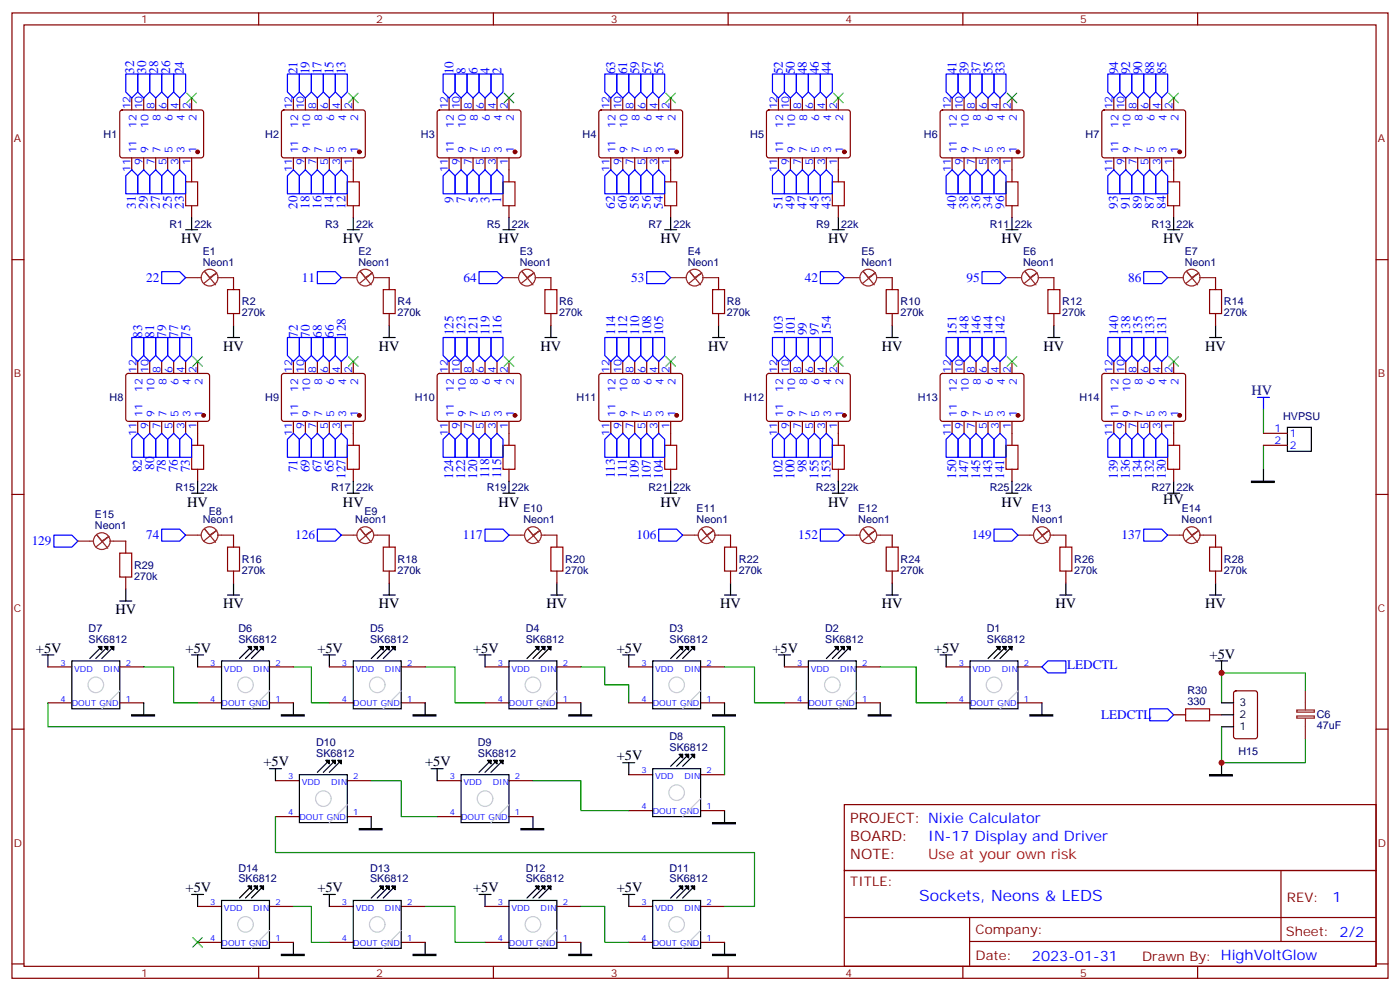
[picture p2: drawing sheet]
<svg xmlns="http://www.w3.org/2000/svg" width="412mm" height="292mm" viewBox="0 0 412 292" stroke-linecap="round" stroke-linejoin="round" font-family="sans-serif">
<defs><g id="words">
<text font-size="4.6" fill="#00f" x="270.8" y="265.4">Sockets, Neons &amp; LEDS</text>
<g font-size="4.2">
<text x="53.4" y="71.6">HV</text>
<text x="101" y="71.6">HV</text>
<text x="146.9" y="71.6">HV</text>
<text x="194.5" y="71.6">HV</text>
<text x="243.9" y="71.6">HV</text>
<text x="295.1" y="71.6">HV</text>
<text x="342.7" y="71.6">HV</text>
<text x="65.8" y="103.4">HV</text>
<text x="111.6" y="103.4">HV</text>
<text x="159.2" y="103.4">HV</text>
<text x="208.6" y="103.4">HV</text>
<text x="259.8" y="103.4">HV</text>
<text x="307.4" y="103.4">HV</text>
<text x="355" y="103.4">HV</text>
<text x="55.2" y="149.2">HV</text>
<text x="101" y="149.2">HV</text>
<text x="146.9" y="149.2">HV</text>
<text x="194.5" y="149.2">HV</text>
<text x="243.9" y="149.2">HV</text>
<text x="295.1" y="149.2">HV</text>
<text x="342.6" y="148.4">HV</text>
<text x="65.8" y="179.2">HV</text>
<text x="111.6" y="179.2">HV</text>
<text x="161" y="179.2">HV</text>
<text x="212.2" y="179.2">HV</text>
<text x="259.8" y="179.2">HV</text>
<text x="310.9" y="179.2">HV</text>
<text x="355" y="179.2">HV</text>
<text x="34" y="181">HV</text>
<text x="10.6" y="192.2">+5V</text>
<text x="54.7" y="192.2">+5V</text>
<text x="93.5" y="192.2">+5V</text>
<text x="139.3" y="192.2">+5V</text>
<text x="181.7" y="192.2">+5V</text>
<text x="227.5" y="192.2">+5V</text>
<text x="275.2" y="192.2">+5V</text>
<text x="356.3" y="194">+5V</text>
<text x="77.6" y="225.7">+5V</text>
<text x="125.2" y="225.7">+5V</text>
<text x="181.7" y="223.9">+5V</text>
<text x="54.7" y="262.7">+5V</text>
<text x="93.5" y="262.7">+5V</text>
<text x="139.3" y="262.7">+5V</text>
<text x="181.7" y="262.7">+5V</text>
</g>
<text font-size="4.2" fill="#000080" x="368.7" y="116.3">HV</text>
<g font-size="4.2" fill="#800">
<text x="250.5" y="242.3">PROJECT: Nixie Calculator</text>
<text x="250.5" y="247.6">BOARD:</text>
<text x="250.5" y="252.9">NOTE:</text>
</g>
<g font-size="4.2" fill="#00f">
<text x="273.4" y="247.6">IN-17 Display and Driver</text>
<text x="392.5" y="265.7">1</text>
<text x="304" y="283">2023-01-31</text>
</g>
<text font-size="4.2" fill="#f00" x="273.4" y="252.9">Use at your own risk</text>
<g font-size="3.9" fill="#00f">
<text x="39.6" y="21.7" transform="rotate(-90 39.6 21.7)">32</text>
<text x="43.1" y="21.7" transform="rotate(-90 43.1 21.7)">30</text>
<text x="46.6" y="21.7" transform="rotate(-90 46.6 21.7)">28</text>
<text x="50.1" y="21.7" transform="rotate(-90 50.1 21.7)">26</text>
<text x="54.2" y="21.9" transform="rotate(-90 54.2 21.9)">24</text>
<text x="87.7" y="21.9" transform="rotate(-90 87.7 21.9)">21</text>
<text x="91.2" y="21.9" transform="rotate(-90 91.2 21.9)">19</text>
<text x="94.7" y="21.9" transform="rotate(-90 94.7 21.9)">17</text>
<text x="98.3" y="21.9" transform="rotate(-90 98.3 21.9)">15</text>
<text x="101.8" y="21.9" transform="rotate(-90 101.8 21.9)">13</text>
<text x="133.6" y="21.9" transform="rotate(-90 133.6 21.9)">10</text>
<text x="137.1" y="21.9" transform="rotate(-90 137.1 21.9)">8</text>
<text x="140.7" y="21.9" transform="rotate(-90 140.7 21.9)">6</text>
<text x="144.2" y="21.9" transform="rotate(-90 144.2 21.9)">4</text>
<text x="147.7" y="21.9" transform="rotate(-90 147.7 21.9)">2</text>
<text x="181.2" y="21.9" transform="rotate(-90 181.2 21.9)">63</text>
<text x="184.7" y="21.9" transform="rotate(-90 184.7 21.9)">61</text>
<text x="188.3" y="21.9" transform="rotate(-90 188.3 21.9)">59</text>
<text x="191.8" y="21.9" transform="rotate(-90 191.8 21.9)">57</text>
<text x="195.3" y="21.9" transform="rotate(-90 195.3 21.9)">55</text>
<text x="230.6" y="21.9" transform="rotate(-90 230.6 21.9)">52</text>
<text x="234.1" y="21.9" transform="rotate(-90 234.1 21.9)">50</text>
<text x="237.7" y="21.9" transform="rotate(-90 237.7 21.9)">48</text>
<text x="241.2" y="21.9" transform="rotate(-90 241.2 21.9)">46</text>
<text x="244.7" y="21.9" transform="rotate(-90 244.7 21.9)">44</text>
<text x="281.8" y="21.9" transform="rotate(-90 281.8 21.9)">41</text>
<text x="285.3" y="21.9" transform="rotate(-90 285.3 21.9)">39</text>
<text x="288.8" y="21.9" transform="rotate(-90 288.8 21.9)">37</text>
<text x="292.3" y="21.9" transform="rotate(-90 292.3 21.9)">35</text>
<text x="295.9" y="21.9" transform="rotate(-90 295.9 21.9)">33</text>
<text x="329.4" y="21.9" transform="rotate(-90 329.4 21.9)">94</text>
<text x="332.9" y="21.9" transform="rotate(-90 332.9 21.9)">92</text>
<text x="336.4" y="21.9" transform="rotate(-90 336.4 21.9)">90</text>
<text x="340" y="21.9" transform="rotate(-90 340 21.9)">88</text>
<text x="343.5" y="21.9" transform="rotate(-90 343.5 21.9)">85</text>
<text x="133.6" y="59.7" transform="rotate(-90 133.6 59.7)">9</text>
<text x="137.1" y="59.7" transform="rotate(-90 137.1 59.7)">7</text>
<text x="140.6" y="59.7" transform="rotate(-90 140.6 59.7)">5</text>
<text x="144.1" y="59.7" transform="rotate(-90 144.1 59.7)">3</text>
<text x="147.7" y="59.7" transform="rotate(-90 147.7 59.7)">1</text>
<text x="40" y="61.5" transform="rotate(-90 40 61.5)">31</text>
<text x="43.5" y="61.5" transform="rotate(-90 43.5 61.5)">29</text>
<text x="47.1" y="61.5" transform="rotate(-90 47.1 61.5)">27</text>
<text x="50.6" y="61.5" transform="rotate(-90 50.6 61.5)">25</text>
<text x="54.1" y="61.5" transform="rotate(-90 54.1 61.5)">23</text>
<text x="87.6" y="61.5" transform="rotate(-90 87.6 61.5)">20</text>
<text x="91.2" y="61.5" transform="rotate(-90 91.2 61.5)">18</text>
<text x="94.7" y="61.5" transform="rotate(-90 94.7 61.5)">16</text>
<text x="98.2" y="61.5" transform="rotate(-90 98.2 61.5)">14</text>
<text x="101.8" y="61.5" transform="rotate(-90 101.8 61.5)">12</text>
<text x="181.1" y="61.5" transform="rotate(-90 181.1 61.5)">62</text>
<text x="184.7" y="61.5" transform="rotate(-90 184.7 61.5)">60</text>
<text x="188.2" y="61.5" transform="rotate(-90 188.2 61.5)">58</text>
<text x="191.7" y="61.5" transform="rotate(-90 191.7 61.5)">56</text>
<text x="195.2" y="61.5" transform="rotate(-90 195.2 61.5)">54</text>
<text x="230.5" y="61.5" transform="rotate(-90 230.5 61.5)">51</text>
<text x="234" y="61.5" transform="rotate(-90 234 61.5)">49</text>
<text x="237.6" y="61.5" transform="rotate(-90 237.6 61.5)">47</text>
<text x="241.1" y="61.5" transform="rotate(-90 241.1 61.5)">45</text>
<text x="244.6" y="61.5" transform="rotate(-90 244.6 61.5)">43</text>
<text x="281.7" y="61.5" transform="rotate(-90 281.7 61.5)">40</text>
<text x="285.2" y="61.5" transform="rotate(-90 285.2 61.5)">38</text>
<text x="288.7" y="61.5" transform="rotate(-90 288.7 61.5)">36</text>
<text x="292.3" y="61.5" transform="rotate(-90 292.3 61.5)">34</text>
<text x="295.8" y="61.5" transform="rotate(-90 295.8 61.5)">96</text>
<text x="329.3" y="61.5" transform="rotate(-90 329.3 61.5)">93</text>
<text x="332.8" y="61.5" transform="rotate(-90 332.8 61.5)">91</text>
<text x="336.3" y="61.5" transform="rotate(-90 336.3 61.5)">89</text>
<text x="339.9" y="61.5" transform="rotate(-90 339.9 61.5)">87</text>
<text x="343.4" y="61.5" transform="rotate(-90 343.4 61.5)">84</text>
<text x="43" y="83">22</text>
<text x="88.9" y="83">11</text>
<text x="136.5" y="83">64</text>
<text x="185.9" y="83">53</text>
<text x="237.1" y="83">42</text>
<text x="284.7" y="83">95</text>
<text x="332.3" y="83">86</text>
<text x="41.9" y="99.5" transform="rotate(-90 41.9 99.5)">83</text>
<text x="45.4" y="99.5" transform="rotate(-90 45.4 99.5)">81</text>
<text x="48.9" y="99.5" transform="rotate(-90 48.9 99.5)">79</text>
<text x="52.5" y="99.5" transform="rotate(-90 52.5 99.5)">77</text>
<text x="56" y="99.5" transform="rotate(-90 56 99.5)">75</text>
<text x="87.7" y="99.5" transform="rotate(-90 87.7 99.5)">72</text>
<text x="91.3" y="99.5" transform="rotate(-90 91.3 99.5)">70</text>
<text x="94.8" y="99.5" transform="rotate(-90 94.8 99.5)">68</text>
<text x="98.3" y="99.5" transform="rotate(-90 98.3 99.5)">66</text>
<text x="101.8" y="99.5" transform="rotate(-90 101.8 99.5)">128</text>
<text x="133.6" y="98.7" transform="rotate(-90 133.6 98.7)">125</text>
<text x="137.1" y="98.7" transform="rotate(-90 137.1 98.7)">123</text>
<text x="140.7" y="98.7" transform="rotate(-90 140.7 98.7)">121</text>
<text x="144.2" y="98.7" transform="rotate(-90 144.2 98.7)">119</text>
<text x="147.7" y="98.7" transform="rotate(-90 147.7 98.7)">116</text>
<text x="181.2" y="98.6" transform="rotate(-90 181.2 98.6)">114</text>
<text x="184.7" y="98.6" transform="rotate(-90 184.7 98.6)">112</text>
<text x="188.3" y="98.6" transform="rotate(-90 188.3 98.6)">110</text>
<text x="191.8" y="98.6" transform="rotate(-90 191.8 98.6)">108</text>
<text x="195.3" y="98.7" transform="rotate(-90 195.3 98.7)">105</text>
<text x="230.6" y="98.7" transform="rotate(-90 230.6 98.7)">103</text>
<text x="234.1" y="98.7" transform="rotate(-90 234.1 98.7)">101</text>
<text x="237.7" y="98.7" transform="rotate(-90 237.7 98.7)">99</text>
<text x="241.2" y="98.7" transform="rotate(-90 241.2 98.7)">97</text>
<text x="244.7" y="98.7" transform="rotate(-90 244.7 98.7)">154</text>
<text x="281.8" y="98.7" transform="rotate(-90 281.8 98.7)">151</text>
<text x="285.3" y="98.7" transform="rotate(-90 285.3 98.7)">148</text>
<text x="288.8" y="98.7" transform="rotate(-90 288.8 98.7)">146</text>
<text x="292.3" y="98.7" transform="rotate(-90 292.3 98.7)">144</text>
<text x="295.9" y="98.7" transform="rotate(-90 295.9 98.7)">142</text>
<text x="329.4" y="98.7" transform="rotate(-90 329.4 98.7)">140</text>
<text x="332.9" y="98.7" transform="rotate(-90 332.9 98.7)">138</text>
<text x="336.4" y="98.7" transform="rotate(-90 336.4 98.7)">135</text>
<text x="340" y="98.7" transform="rotate(-90 340 98.7)">133</text>
<text x="343.5" y="98.7" transform="rotate(-90 343.5 98.7)">131</text>
<text x="41.8" y="139.2" transform="rotate(-90 41.8 139.2)">82</text>
<text x="45.4" y="138.3" transform="rotate(-90 45.4 138.3)">80</text>
<text x="48.8" y="139.2" transform="rotate(-90 48.8 139.2)">78</text>
<text x="52.4" y="139.2" transform="rotate(-90 52.4 139.2)">76</text>
<text x="55.9" y="139.2" transform="rotate(-90 55.9 139.2)">73</text>
<text x="87.6" y="139.2" transform="rotate(-90 87.6 139.2)">71</text>
<text x="91.2" y="139.2" transform="rotate(-90 91.2 139.2)">69</text>
<text x="94.7" y="139.2" transform="rotate(-90 94.7 139.2)">67</text>
<text x="98.2" y="139.2" transform="rotate(-90 98.2 139.2)">65</text>
<text x="101.8" y="141" transform="rotate(-90 101.8 141)">127</text>
<text x="133.5" y="141" transform="rotate(-90 133.5 141)">124</text>
<text x="137" y="141" transform="rotate(-90 137 141)">122</text>
<text x="140.6" y="141" transform="rotate(-90 140.6 141)">120</text>
<text x="144.1" y="140.9" transform="rotate(-90 144.1 140.9)">118</text>
<text x="147.6" y="140.9" transform="rotate(-90 147.6 140.9)">115</text>
<text x="181.1" y="140.9" transform="rotate(-90 181.1 140.9)">113</text>
<text x="184.7" y="140.8" transform="rotate(-90 184.7 140.8)">111</text>
<text x="188.2" y="141" transform="rotate(-90 188.2 141)">109</text>
<text x="191.7" y="141" transform="rotate(-90 191.7 141)">107</text>
<text x="195.2" y="141" transform="rotate(-90 195.2 141)">104</text>
<text x="230.5" y="141" transform="rotate(-90 230.5 141)">102</text>
<text x="234" y="141" transform="rotate(-90 234 141)">100</text>
<text x="237.6" y="139.2" transform="rotate(-90 237.6 139.2)">98</text>
<text x="241.1" y="141" transform="rotate(-90 241.1 141)">155</text>
<text x="244.6" y="141" transform="rotate(-90 244.6 141)">153</text>
<text x="281.7" y="141" transform="rotate(-90 281.7 141)">150</text>
<text x="285.2" y="141" transform="rotate(-90 285.2 141)">147</text>
<text x="288.7" y="141" transform="rotate(-90 288.7 141)">145</text>
<text x="292.3" y="141" transform="rotate(-90 292.3 141)">143</text>
<text x="295.8" y="141" transform="rotate(-90 295.8 141)">141</text>
<text x="329.3" y="141" transform="rotate(-90 329.3 141)">139</text>
<text x="332.8" y="141" transform="rotate(-90 332.8 141)">136</text>
<text x="336.3" y="141" transform="rotate(-90 336.3 141)">134</text>
<text x="339.9" y="141" transform="rotate(-90 339.9 141)">132</text>
<text x="343.4" y="141" transform="rotate(-90 343.4 141)">130</text>
<text x="9.3" y="160.6">129</text>
<text x="43" y="158.8">74</text>
<text x="87" y="158.8">126</text>
<text x="136.3" y="158.8">117</text>
<text x="187.5" y="158.8">106</text>
<text x="235.1" y="158.8">152</text>
<text x="286.3" y="158.8">149</text>
<text x="330.4" y="158.8">137</text>
<text x="314.4" y="197.2">LEDCTL</text>
<text x="324.4" y="211.8">LEDCTL</text>
</g>
<g font-size="3.9" fill="#800">
<text x="250.5" y="261">TITLE:</text>
<text x="379.1" y="265.7">REV:</text>
<text x="287.4" y="275.2">Company:</text>
<text x="378.7" y="275.8">Sheet: 2/2</text>
<text x="287.4" y="282.9">Date:</text>
<text x="336.4" y="282.9">Drawn By: HighVoltGlow</text>
</g>
<g font-size="3.2" fill="#800">
<text x="41.6" y="6.8">1</text>
<text x="110.8" y="6.8">2</text>
<text x="179.9" y="6.8">3</text>
<text x="249.1" y="6.8">4</text>
<text x="318.2" y="6.8">5</text>
<text x="4.1" y="41.9">A</text>
<text x="405.9" y="41.9">A</text>
<text x="4.1" y="111.1">B</text>
<text x="405.9" y="111.1">B</text>
<text x="4.1" y="180.2">C</text>
<text x="405.9" y="180.2">C</text>
<text x="4.1" y="249.3">D</text>
<text x="405.9" y="249.3">D</text>
<text x="41.6" y="287.6">1</text>
<text x="110.8" y="287.6">2</text>
<text x="179.9" y="287.6">3</text>
<text x="249.1" y="287.6">4</text>
<text x="318.2" y="287.6">5</text>
</g>
<g font-size="3.2" fill="#00f">
<text x="38.5" y="32.2" transform="rotate(-90 38.5 32.2)">12</text>
<text x="42" y="32.2" transform="rotate(-90 42 32.2)">10</text>
<text x="45.5" y="32.2" transform="rotate(-90 45.5 32.2)">8</text>
<text x="47.3" y="35.7" transform="rotate(-90 47.3 35.7)">8</text>
<text x="49" y="32.2" transform="rotate(-90 49 32.2)">6</text>
<text x="50.8" y="35.7" transform="rotate(-90 50.8 35.7)">6</text>
<text x="52.6" y="32.2" transform="rotate(-90 52.6 32.2)">4</text>
<text x="54.3" y="35.7" transform="rotate(-90 54.3 35.7)">4</text>
<text x="56.1" y="32.2" transform="rotate(-90 56.1 32.2)">2</text>
<text x="57.9" y="35.7" transform="rotate(-90 57.9 35.7)">2</text>
<text x="86.1" y="32.2" transform="rotate(-90 86.1 32.2)">12</text>
<text x="89.6" y="32.2" transform="rotate(-90 89.6 32.2)">10</text>
<text x="93.1" y="32.2" transform="rotate(-90 93.1 32.2)">8</text>
<text x="94.9" y="35.7" transform="rotate(-90 94.9 35.7)">8</text>
<text x="96.7" y="32.2" transform="rotate(-90 96.7 32.2)">6</text>
<text x="98.4" y="35.7" transform="rotate(-90 98.4 35.7)">6</text>
<text x="100.2" y="32.2" transform="rotate(-90 100.2 32.2)">4</text>
<text x="102" y="35.7" transform="rotate(-90 102 35.7)">4</text>
<text x="103.7" y="32.2" transform="rotate(-90 103.7 32.2)">2</text>
<text x="105.5" y="35.7" transform="rotate(-90 105.5 35.7)">2</text>
<text x="131.9" y="32.2" transform="rotate(-90 131.9 32.2)">12</text>
<text x="135.5" y="32.2" transform="rotate(-90 135.5 32.2)">10</text>
<text x="139" y="32.2" transform="rotate(-90 139 32.2)">8</text>
<text x="140.8" y="35.7" transform="rotate(-90 140.8 35.7)">8</text>
<text x="142.5" y="32.2" transform="rotate(-90 142.5 32.2)">6</text>
<text x="144.3" y="35.7" transform="rotate(-90 144.3 35.7)">6</text>
<text x="146" y="32.2" transform="rotate(-90 146 32.2)">4</text>
<text x="147.8" y="35.7" transform="rotate(-90 147.8 35.7)">4</text>
<text x="149.6" y="32.2" transform="rotate(-90 149.6 32.2)">2</text>
<text x="151.3" y="35.7" transform="rotate(-90 151.3 35.7)">2</text>
<text x="179.6" y="32.2" transform="rotate(-90 179.6 32.2)">12</text>
<text x="183.1" y="32.2" transform="rotate(-90 183.1 32.2)">10</text>
<text x="186.6" y="32.2" transform="rotate(-90 186.6 32.2)">8</text>
<text x="188.4" y="35.7" transform="rotate(-90 188.4 35.7)">8</text>
<text x="190.1" y="32.2" transform="rotate(-90 190.1 32.2)">6</text>
<text x="191.9" y="35.7" transform="rotate(-90 191.9 35.7)">6</text>
<text x="193.7" y="32.2" transform="rotate(-90 193.7 32.2)">4</text>
<text x="195.4" y="35.7" transform="rotate(-90 195.4 35.7)">4</text>
<text x="197.2" y="32.2" transform="rotate(-90 197.2 32.2)">2</text>
<text x="199" y="35.7" transform="rotate(-90 199 35.7)">2</text>
<text x="229" y="32.2" transform="rotate(-90 229 32.2)">12</text>
<text x="232.5" y="32.2" transform="rotate(-90 232.5 32.2)">10</text>
<text x="236" y="32.2" transform="rotate(-90 236 32.2)">8</text>
<text x="237.8" y="35.7" transform="rotate(-90 237.8 35.7)">8</text>
<text x="239.5" y="32.2" transform="rotate(-90 239.5 32.2)">6</text>
<text x="241.3" y="35.7" transform="rotate(-90 241.3 35.7)">6</text>
<text x="243.1" y="32.2" transform="rotate(-90 243.1 32.2)">4</text>
<text x="244.8" y="35.7" transform="rotate(-90 244.8 35.7)">4</text>
<text x="246.6" y="32.2" transform="rotate(-90 246.6 32.2)">2</text>
<text x="248.4" y="35.7" transform="rotate(-90 248.4 35.7)">2</text>
<text x="280.1" y="32.2" transform="rotate(-90 280.1 32.2)">12</text>
<text x="283.6" y="32.2" transform="rotate(-90 283.6 32.2)">10</text>
<text x="287.2" y="32.2" transform="rotate(-90 287.2 32.2)">8</text>
<text x="288.9" y="35.7" transform="rotate(-90 288.9 35.7)">8</text>
<text x="290.7" y="32.2" transform="rotate(-90 290.7 32.2)">6</text>
<text x="292.5" y="35.7" transform="rotate(-90 292.5 35.7)">6</text>
<text x="294.2" y="32.2" transform="rotate(-90 294.2 32.2)">4</text>
<text x="296" y="35.7" transform="rotate(-90 296 35.7)">4</text>
<text x="297.7" y="32.2" transform="rotate(-90 297.7 32.2)">2</text>
<text x="299.5" y="35.7" transform="rotate(-90 299.5 35.7)">2</text>
<text x="327.7" y="32.2" transform="rotate(-90 327.7 32.2)">12</text>
<text x="331.3" y="32.2" transform="rotate(-90 331.3 32.2)">10</text>
<text x="334.8" y="32.2" transform="rotate(-90 334.8 32.2)">8</text>
<text x="336.5" y="35.7" transform="rotate(-90 336.5 35.7)">8</text>
<text x="338.3" y="32.2" transform="rotate(-90 338.3 32.2)">6</text>
<text x="340.1" y="35.7" transform="rotate(-90 340.1 35.7)">6</text>
<text x="341.8" y="32.2" transform="rotate(-90 341.8 32.2)">4</text>
<text x="343.6" y="35.7" transform="rotate(-90 343.6 35.7)">4</text>
<text x="345.4" y="32.2" transform="rotate(-90 345.4 32.2)">2</text>
<text x="347.1" y="35.7" transform="rotate(-90 347.1 35.7)">2</text>
<text x="40.2" y="37.7" transform="rotate(-90 40.2 37.7)">12</text>
<text x="43.7" y="37.7" transform="rotate(-90 43.7 37.7)">10</text>
<text x="87.8" y="37.7" transform="rotate(-90 87.8 37.7)">12</text>
<text x="91.4" y="37.7" transform="rotate(-90 91.4 37.7)">10</text>
<text x="133.7" y="37.7" transform="rotate(-90 133.7 37.7)">12</text>
<text x="137.2" y="37.7" transform="rotate(-90 137.2 37.7)">10</text>
<text x="181.3" y="37.7" transform="rotate(-90 181.3 37.7)">12</text>
<text x="184.9" y="37.7" transform="rotate(-90 184.9 37.7)">10</text>
<text x="230.7" y="37.7" transform="rotate(-90 230.7 37.7)">12</text>
<text x="234.2" y="37.7" transform="rotate(-90 234.2 37.7)">10</text>
<text x="281.9" y="37.7" transform="rotate(-90 281.9 37.7)">12</text>
<text x="285.4" y="37.7" transform="rotate(-90 285.4 37.7)">10</text>
<text x="329.5" y="37.7" transform="rotate(-90 329.5 37.7)">12</text>
<text x="333" y="37.7" transform="rotate(-90 333 37.7)">10</text>
<text x="40.2" y="45.2" transform="rotate(-90 40.2 45.2)">11</text>
<text x="43.7" y="45.2" transform="rotate(-90 43.7 45.2)">9</text>
<text x="47.3" y="45.2" transform="rotate(-90 47.3 45.2)">7</text>
<text x="50.8" y="45.2" transform="rotate(-90 50.8 45.2)">5</text>
<text x="54.3" y="45.2" transform="rotate(-90 54.3 45.2)">3</text>
<text x="57.9" y="45.2" transform="rotate(-90 57.9 45.2)">1</text>
<text x="87.8" y="45.2" transform="rotate(-90 87.8 45.2)">11</text>
<text x="91.4" y="45.2" transform="rotate(-90 91.4 45.2)">9</text>
<text x="94.9" y="45.2" transform="rotate(-90 94.9 45.2)">7</text>
<text x="98.4" y="45.2" transform="rotate(-90 98.4 45.2)">5</text>
<text x="102" y="45.2" transform="rotate(-90 102 45.2)">3</text>
<text x="105.5" y="45.2" transform="rotate(-90 105.5 45.2)">1</text>
<text x="133.7" y="45.2" transform="rotate(-90 133.7 45.2)">11</text>
<text x="137.2" y="45.2" transform="rotate(-90 137.2 45.2)">9</text>
<text x="140.8" y="45.2" transform="rotate(-90 140.8 45.2)">7</text>
<text x="144.3" y="45.2" transform="rotate(-90 144.3 45.2)">5</text>
<text x="147.8" y="45.2" transform="rotate(-90 147.8 45.2)">3</text>
<text x="151.3" y="45.2" transform="rotate(-90 151.3 45.2)">1</text>
<text x="181.3" y="45.2" transform="rotate(-90 181.3 45.2)">11</text>
<text x="184.9" y="45.2" transform="rotate(-90 184.9 45.2)">9</text>
<text x="188.4" y="45.2" transform="rotate(-90 188.4 45.2)">7</text>
<text x="191.9" y="45.2" transform="rotate(-90 191.9 45.2)">5</text>
<text x="195.4" y="45.2" transform="rotate(-90 195.4 45.2)">3</text>
<text x="199" y="45.2" transform="rotate(-90 199 45.2)">1</text>
<text x="230.7" y="45.2" transform="rotate(-90 230.7 45.2)">11</text>
<text x="234.2" y="45.2" transform="rotate(-90 234.2 45.2)">9</text>
<text x="237.8" y="45.2" transform="rotate(-90 237.8 45.2)">7</text>
<text x="241.3" y="45.2" transform="rotate(-90 241.3 45.2)">5</text>
<text x="244.8" y="45.2" transform="rotate(-90 244.8 45.2)">3</text>
<text x="248.4" y="45.2" transform="rotate(-90 248.4 45.2)">1</text>
<text x="281.9" y="45.2" transform="rotate(-90 281.9 45.2)">11</text>
<text x="285.4" y="45.2" transform="rotate(-90 285.4 45.2)">9</text>
<text x="288.9" y="45.2" transform="rotate(-90 288.9 45.2)">7</text>
<text x="292.5" y="45.2" transform="rotate(-90 292.5 45.2)">5</text>
<text x="296" y="45.2" transform="rotate(-90 296 45.2)">3</text>
<text x="299.5" y="45.2" transform="rotate(-90 299.5 45.2)">1</text>
<text x="329.5" y="45.2" transform="rotate(-90 329.5 45.2)">11</text>
<text x="333" y="45.2" transform="rotate(-90 333 45.2)">9</text>
<text x="336.5" y="45.2" transform="rotate(-90 336.5 45.2)">7</text>
<text x="340.1" y="45.2" transform="rotate(-90 340.1 45.2)">5</text>
<text x="343.6" y="45.2" transform="rotate(-90 343.6 45.2)">3</text>
<text x="347.1" y="45.2" transform="rotate(-90 347.1 45.2)">1</text>
<text x="38.5" y="50.7" transform="rotate(-90 38.5 50.7)">11</text>
<text x="42" y="48.7" transform="rotate(-90 42 48.7)">9</text>
<text x="45.5" y="48.7" transform="rotate(-90 45.5 48.7)">7</text>
<text x="49" y="48.7" transform="rotate(-90 49 48.7)">5</text>
<text x="52.6" y="48.7" transform="rotate(-90 52.6 48.7)">3</text>
<text x="56.1" y="48.7" transform="rotate(-90 56.1 48.7)">1</text>
<text x="86.1" y="50.7" transform="rotate(-90 86.1 50.7)">11</text>
<text x="89.6" y="48.7" transform="rotate(-90 89.6 48.7)">9</text>
<text x="93.1" y="48.7" transform="rotate(-90 93.1 48.7)">7</text>
<text x="96.7" y="48.7" transform="rotate(-90 96.7 48.7)">5</text>
<text x="100.2" y="48.7" transform="rotate(-90 100.2 48.7)">3</text>
<text x="103.7" y="48.7" transform="rotate(-90 103.7 48.7)">1</text>
<text x="131.9" y="50.7" transform="rotate(-90 131.9 50.7)">11</text>
<text x="135.5" y="48.7" transform="rotate(-90 135.5 48.7)">9</text>
<text x="139" y="48.7" transform="rotate(-90 139 48.7)">7</text>
<text x="142.5" y="48.7" transform="rotate(-90 142.5 48.7)">5</text>
<text x="146" y="48.7" transform="rotate(-90 146 48.7)">3</text>
<text x="149.6" y="48.7" transform="rotate(-90 149.6 48.7)">1</text>
<text x="179.6" y="50.7" transform="rotate(-90 179.6 50.7)">11</text>
<text x="183.1" y="48.7" transform="rotate(-90 183.1 48.7)">9</text>
<text x="186.6" y="48.7" transform="rotate(-90 186.6 48.7)">7</text>
<text x="190.1" y="48.7" transform="rotate(-90 190.1 48.7)">5</text>
<text x="193.7" y="48.7" transform="rotate(-90 193.7 48.7)">3</text>
<text x="197.2" y="48.7" transform="rotate(-90 197.2 48.7)">1</text>
<text x="229" y="50.7" transform="rotate(-90 229 50.7)">11</text>
<text x="232.5" y="48.7" transform="rotate(-90 232.5 48.7)">9</text>
<text x="236" y="48.7" transform="rotate(-90 236 48.7)">7</text>
<text x="239.5" y="48.7" transform="rotate(-90 239.5 48.7)">5</text>
<text x="243.1" y="48.7" transform="rotate(-90 243.1 48.7)">3</text>
<text x="246.6" y="48.7" transform="rotate(-90 246.6 48.7)">1</text>
<text x="280.1" y="50.7" transform="rotate(-90 280.1 50.7)">11</text>
<text x="283.6" y="48.7" transform="rotate(-90 283.6 48.7)">9</text>
<text x="287.2" y="48.7" transform="rotate(-90 287.2 48.7)">7</text>
<text x="290.7" y="48.7" transform="rotate(-90 290.7 48.7)">5</text>
<text x="294.2" y="48.7" transform="rotate(-90 294.2 48.7)">3</text>
<text x="297.7" y="48.7" transform="rotate(-90 297.7 48.7)">1</text>
<text x="327.7" y="50.7" transform="rotate(-90 327.7 50.7)">11</text>
<text x="331.3" y="48.7" transform="rotate(-90 331.3 48.7)">9</text>
<text x="334.8" y="48.7" transform="rotate(-90 334.8 48.7)">7</text>
<text x="338.3" y="48.7" transform="rotate(-90 338.3 48.7)">5</text>
<text x="341.8" y="48.7" transform="rotate(-90 341.8 48.7)">3</text>
<text x="345.4" y="48.7" transform="rotate(-90 345.4 48.7)">1</text>
<text x="40.2" y="109.8" transform="rotate(-90 40.2 109.8)">12</text>
<text x="43.7" y="109.8" transform="rotate(-90 43.7 109.8)">10</text>
<text x="47.3" y="109.8" transform="rotate(-90 47.3 109.8)">8</text>
<text x="49" y="113.3" transform="rotate(-90 49 113.3)">8</text>
<text x="50.8" y="109.8" transform="rotate(-90 50.8 109.8)">6</text>
<text x="52.6" y="113.3" transform="rotate(-90 52.6 113.3)">6</text>
<text x="54.3" y="109.8" transform="rotate(-90 54.3 109.8)">4</text>
<text x="56.1" y="113.3" transform="rotate(-90 56.1 113.3)">4</text>
<text x="57.9" y="109.8" transform="rotate(-90 57.9 109.8)">2</text>
<text x="59.6" y="113.3" transform="rotate(-90 59.6 113.3)">2</text>
<text x="86.1" y="109.8" transform="rotate(-90 86.1 109.8)">12</text>
<text x="89.6" y="109.8" transform="rotate(-90 89.6 109.8)">10</text>
<text x="93.1" y="109.8" transform="rotate(-90 93.1 109.8)">8</text>
<text x="94.9" y="113.3" transform="rotate(-90 94.9 113.3)">8</text>
<text x="96.7" y="109.8" transform="rotate(-90 96.7 109.8)">6</text>
<text x="98.4" y="113.3" transform="rotate(-90 98.4 113.3)">6</text>
<text x="100.2" y="109.8" transform="rotate(-90 100.2 109.8)">4</text>
<text x="102" y="113.3" transform="rotate(-90 102 113.3)">4</text>
<text x="103.7" y="109.8" transform="rotate(-90 103.7 109.8)">2</text>
<text x="105.5" y="113.3" transform="rotate(-90 105.5 113.3)">2</text>
<text x="131.9" y="109.8" transform="rotate(-90 131.9 109.8)">12</text>
<text x="135.5" y="109.8" transform="rotate(-90 135.5 109.8)">10</text>
<text x="139" y="109.8" transform="rotate(-90 139 109.8)">8</text>
<text x="140.8" y="113.3" transform="rotate(-90 140.8 113.3)">8</text>
<text x="142.5" y="109.8" transform="rotate(-90 142.5 109.8)">6</text>
<text x="144.3" y="113.3" transform="rotate(-90 144.3 113.3)">6</text>
<text x="146" y="109.8" transform="rotate(-90 146 109.8)">4</text>
<text x="147.8" y="113.3" transform="rotate(-90 147.8 113.3)">4</text>
<text x="149.6" y="109.8" transform="rotate(-90 149.6 109.8)">2</text>
<text x="151.3" y="113.3" transform="rotate(-90 151.3 113.3)">2</text>
<text x="179.6" y="109.8" transform="rotate(-90 179.6 109.8)">12</text>
<text x="183.1" y="109.8" transform="rotate(-90 183.1 109.8)">10</text>
<text x="186.6" y="109.8" transform="rotate(-90 186.6 109.8)">8</text>
<text x="188.4" y="113.3" transform="rotate(-90 188.4 113.3)">8</text>
<text x="190.1" y="109.8" transform="rotate(-90 190.1 109.8)">6</text>
<text x="191.9" y="113.3" transform="rotate(-90 191.9 113.3)">6</text>
<text x="193.7" y="109.8" transform="rotate(-90 193.7 109.8)">4</text>
<text x="195.4" y="113.3" transform="rotate(-90 195.4 113.3)">4</text>
<text x="197.2" y="109.8" transform="rotate(-90 197.2 109.8)">2</text>
<text x="199" y="113.3" transform="rotate(-90 199 113.3)">2</text>
<text x="229" y="109.8" transform="rotate(-90 229 109.8)">12</text>
<text x="232.5" y="109.8" transform="rotate(-90 232.5 109.8)">10</text>
<text x="236" y="109.8" transform="rotate(-90 236 109.8)">8</text>
<text x="237.8" y="113.3" transform="rotate(-90 237.8 113.3)">8</text>
<text x="239.5" y="109.8" transform="rotate(-90 239.5 109.8)">6</text>
<text x="241.3" y="113.3" transform="rotate(-90 241.3 113.3)">6</text>
<text x="243.1" y="109.8" transform="rotate(-90 243.1 109.8)">4</text>
<text x="244.8" y="113.3" transform="rotate(-90 244.8 113.3)">4</text>
<text x="246.6" y="109.8" transform="rotate(-90 246.6 109.8)">2</text>
<text x="248.4" y="113.3" transform="rotate(-90 248.4 113.3)">2</text>
<text x="280.1" y="109.8" transform="rotate(-90 280.1 109.8)">12</text>
<text x="283.6" y="109.8" transform="rotate(-90 283.6 109.8)">10</text>
<text x="287.2" y="109.8" transform="rotate(-90 287.2 109.8)">8</text>
<text x="288.9" y="113.3" transform="rotate(-90 288.9 113.3)">8</text>
<text x="290.7" y="109.8" transform="rotate(-90 290.7 109.8)">6</text>
<text x="292.5" y="113.3" transform="rotate(-90 292.5 113.3)">6</text>
<text x="294.2" y="109.8" transform="rotate(-90 294.2 109.8)">4</text>
<text x="296" y="113.3" transform="rotate(-90 296 113.3)">4</text>
<text x="297.7" y="109.8" transform="rotate(-90 297.7 109.8)">2</text>
<text x="299.5" y="113.3" transform="rotate(-90 299.5 113.3)">2</text>
<text x="327.7" y="109.8" transform="rotate(-90 327.7 109.8)">12</text>
<text x="331.3" y="109.8" transform="rotate(-90 331.3 109.8)">10</text>
<text x="334.8" y="109.8" transform="rotate(-90 334.8 109.8)">8</text>
<text x="336.5" y="113.3" transform="rotate(-90 336.5 113.3)">8</text>
<text x="338.3" y="109.8" transform="rotate(-90 338.3 109.8)">6</text>
<text x="340.1" y="113.3" transform="rotate(-90 340.1 113.3)">6</text>
<text x="341.8" y="109.8" transform="rotate(-90 341.8 109.8)">4</text>
<text x="343.6" y="113.3" transform="rotate(-90 343.6 113.3)">4</text>
<text x="345.4" y="109.8" transform="rotate(-90 345.4 109.8)">2</text>
<text x="347.1" y="113.3" transform="rotate(-90 347.1 113.3)">2</text>
<text x="42" y="115.3" transform="rotate(-90 42 115.3)">12</text>
<text x="45.5" y="115.3" transform="rotate(-90 45.5 115.3)">10</text>
<text x="87.8" y="115.3" transform="rotate(-90 87.8 115.3)">12</text>
<text x="91.4" y="115.3" transform="rotate(-90 91.4 115.3)">10</text>
<text x="133.7" y="115.3" transform="rotate(-90 133.7 115.3)">12</text>
<text x="137.2" y="115.3" transform="rotate(-90 137.2 115.3)">10</text>
<text x="181.3" y="115.3" transform="rotate(-90 181.3 115.3)">12</text>
<text x="184.9" y="115.3" transform="rotate(-90 184.9 115.3)">10</text>
<text x="230.7" y="115.3" transform="rotate(-90 230.7 115.3)">12</text>
<text x="234.2" y="115.3" transform="rotate(-90 234.2 115.3)">10</text>
<text x="281.9" y="115.3" transform="rotate(-90 281.9 115.3)">12</text>
<text x="285.4" y="115.3" transform="rotate(-90 285.4 115.3)">10</text>
<text x="329.5" y="115.3" transform="rotate(-90 329.5 115.3)">12</text>
<text x="333" y="115.3" transform="rotate(-90 333 115.3)">10</text>
<text x="42" y="122.8" transform="rotate(-90 42 122.8)">11</text>
<text x="45.5" y="122.8" transform="rotate(-90 45.5 122.8)">9</text>
<text x="49" y="122.8" transform="rotate(-90 49 122.8)">7</text>
<text x="52.6" y="122.8" transform="rotate(-90 52.6 122.8)">5</text>
<text x="56.1" y="122.8" transform="rotate(-90 56.1 122.8)">3</text>
<text x="59.6" y="122.8" transform="rotate(-90 59.6 122.8)">1</text>
<text x="87.8" y="122.8" transform="rotate(-90 87.8 122.8)">11</text>
<text x="91.4" y="122.8" transform="rotate(-90 91.4 122.8)">9</text>
<text x="94.9" y="122.8" transform="rotate(-90 94.9 122.8)">7</text>
<text x="98.4" y="122.8" transform="rotate(-90 98.4 122.8)">5</text>
<text x="102" y="122.8" transform="rotate(-90 102 122.8)">3</text>
<text x="105.5" y="122.8" transform="rotate(-90 105.5 122.8)">1</text>
<text x="133.7" y="122.8" transform="rotate(-90 133.7 122.8)">11</text>
<text x="137.2" y="122.8" transform="rotate(-90 137.2 122.8)">9</text>
<text x="140.8" y="122.8" transform="rotate(-90 140.8 122.8)">7</text>
<text x="144.3" y="122.8" transform="rotate(-90 144.3 122.8)">5</text>
<text x="147.8" y="122.8" transform="rotate(-90 147.8 122.8)">3</text>
<text x="151.3" y="122.8" transform="rotate(-90 151.3 122.8)">1</text>
<text x="181.3" y="122.8" transform="rotate(-90 181.3 122.8)">11</text>
<text x="184.9" y="122.8" transform="rotate(-90 184.9 122.8)">9</text>
<text x="188.4" y="122.8" transform="rotate(-90 188.4 122.8)">7</text>
<text x="191.9" y="122.8" transform="rotate(-90 191.9 122.8)">5</text>
<text x="195.4" y="122.8" transform="rotate(-90 195.4 122.8)">3</text>
<text x="199" y="122.8" transform="rotate(-90 199 122.8)">1</text>
<text x="230.7" y="122.8" transform="rotate(-90 230.7 122.8)">11</text>
<text x="234.2" y="122.8" transform="rotate(-90 234.2 122.8)">9</text>
<text x="237.8" y="122.8" transform="rotate(-90 237.8 122.8)">7</text>
<text x="241.3" y="122.8" transform="rotate(-90 241.3 122.8)">5</text>
<text x="244.8" y="122.8" transform="rotate(-90 244.8 122.8)">3</text>
<text x="248.4" y="122.8" transform="rotate(-90 248.4 122.8)">1</text>
<text x="281.9" y="122.8" transform="rotate(-90 281.9 122.8)">11</text>
<text x="285.4" y="122.8" transform="rotate(-90 285.4 122.8)">9</text>
<text x="288.9" y="122.8" transform="rotate(-90 288.9 122.8)">7</text>
<text x="292.5" y="122.8" transform="rotate(-90 292.5 122.8)">5</text>
<text x="296" y="122.8" transform="rotate(-90 296 122.8)">3</text>
<text x="299.5" y="122.8" transform="rotate(-90 299.5 122.8)">1</text>
<text x="329.5" y="122.8" transform="rotate(-90 329.5 122.8)">11</text>
<text x="333" y="122.8" transform="rotate(-90 333 122.8)">9</text>
<text x="336.5" y="122.8" transform="rotate(-90 336.5 122.8)">7</text>
<text x="340.1" y="122.8" transform="rotate(-90 340.1 122.8)">5</text>
<text x="343.6" y="122.8" transform="rotate(-90 343.6 122.8)">3</text>
<text x="347.1" y="122.8" transform="rotate(-90 347.1 122.8)">1</text>
<text x="40.2" y="128.3" transform="rotate(-90 40.2 128.3)">11</text>
<text x="43.7" y="126.3" transform="rotate(-90 43.7 126.3)">9</text>
<text x="47.3" y="126.3" transform="rotate(-90 47.3 126.3)">7</text>
<text x="50.8" y="126.3" transform="rotate(-90 50.8 126.3)">5</text>
<text x="54.3" y="126.3" transform="rotate(-90 54.3 126.3)">3</text>
<text x="57.9" y="126.3" transform="rotate(-90 57.9 126.3)">1</text>
<text x="86.1" y="128.3" transform="rotate(-90 86.1 128.3)">11</text>
<text x="89.6" y="126.3" transform="rotate(-90 89.6 126.3)">9</text>
<text x="93.1" y="126.3" transform="rotate(-90 93.1 126.3)">7</text>
<text x="96.7" y="126.3" transform="rotate(-90 96.7 126.3)">5</text>
<text x="100.2" y="126.3" transform="rotate(-90 100.2 126.3)">3</text>
<text x="103.7" y="126.3" transform="rotate(-90 103.7 126.3)">1</text>
<text x="131.9" y="128.3" transform="rotate(-90 131.9 128.3)">11</text>
<text x="135.5" y="126.3" transform="rotate(-90 135.5 126.3)">9</text>
<text x="139" y="126.3" transform="rotate(-90 139 126.3)">7</text>
<text x="142.5" y="126.3" transform="rotate(-90 142.5 126.3)">5</text>
<text x="146" y="126.3" transform="rotate(-90 146 126.3)">3</text>
<text x="149.6" y="126.3" transform="rotate(-90 149.6 126.3)">1</text>
<text x="179.6" y="128.3" transform="rotate(-90 179.6 128.3)">11</text>
<text x="183.1" y="126.3" transform="rotate(-90 183.1 126.3)">9</text>
<text x="186.6" y="126.3" transform="rotate(-90 186.6 126.3)">7</text>
<text x="190.1" y="126.3" transform="rotate(-90 190.1 126.3)">5</text>
<text x="193.7" y="126.3" transform="rotate(-90 193.7 126.3)">3</text>
<text x="197.2" y="126.3" transform="rotate(-90 197.2 126.3)">1</text>
<text x="229" y="128.3" transform="rotate(-90 229 128.3)">11</text>
<text x="232.5" y="126.3" transform="rotate(-90 232.5 126.3)">9</text>
<text x="236" y="126.3" transform="rotate(-90 236 126.3)">7</text>
<text x="239.5" y="126.3" transform="rotate(-90 239.5 126.3)">5</text>
<text x="243.1" y="126.3" transform="rotate(-90 243.1 126.3)">3</text>
<text x="246.6" y="126.3" transform="rotate(-90 246.6 126.3)">1</text>
<text x="280.1" y="128.3" transform="rotate(-90 280.1 128.3)">11</text>
<text x="283.6" y="126.3" transform="rotate(-90 283.6 126.3)">9</text>
<text x="287.2" y="126.3" transform="rotate(-90 287.2 126.3)">7</text>
<text x="290.7" y="126.3" transform="rotate(-90 290.7 126.3)">5</text>
<text x="294.2" y="126.3" transform="rotate(-90 294.2 126.3)">3</text>
<text x="297.7" y="126.3" transform="rotate(-90 297.7 126.3)">1</text>
<text x="327.7" y="128.3" transform="rotate(-90 327.7 128.3)">11</text>
<text x="331.3" y="126.3" transform="rotate(-90 331.3 126.3)">9</text>
<text x="334.8" y="126.3" transform="rotate(-90 334.8 126.3)">7</text>
<text x="338.3" y="126.3" transform="rotate(-90 338.3 126.3)">5</text>
<text x="341.8" y="126.3" transform="rotate(-90 341.8 126.3)">3</text>
<text x="345.4" y="126.3" transform="rotate(-90 345.4 126.3)">1</text>
<text x="375.5" y="127.3">1</text>
<text x="375.5" y="130.8">2</text>
<text x="379.9" y="128.7">1</text>
<text x="379.9" y="132.2">2</text>
</g>
<g font-size="3.2" fill="#000080">
<text x="30.5" y="40.6">H1</text>
<text x="78.1" y="40.6">H2</text>
<text x="124" y="40.6">H3</text>
<text x="171.6" y="40.6">H4</text>
<text x="221" y="40.6">H5</text>
<text x="272.2" y="40.6">H6</text>
<text x="319.8" y="40.6">H7</text>
<text x="49.9" y="67.1">R1</text>
<text x="57.3" y="67">22k</text>
<text x="95.8" y="67">R3</text>
<text x="104.9" y="67">22k</text>
<text x="143.4" y="67.1">R5</text>
<text x="150.7" y="67">22k</text>
<text x="191" y="67.1">R7</text>
<text x="198.4" y="67">22k</text>
<text x="240.4" y="67.1">R9</text>
<text x="247.8" y="67">22k</text>
<text x="291.5" y="67.1">R11</text>
<text x="298.9" y="67">22k</text>
<text x="339.2" y="67.1">R13</text>
<text x="346.5" y="67">22k</text>
<text x="59.7" y="75">E1</text>
<text x="105.6" y="75">E2</text>
<text x="153.1" y="75">E3</text>
<text x="202.6" y="75">E4</text>
<text x="253.7" y="75">E5</text>
<text x="301.4" y="75">E6</text>
<text x="349" y="75">E7</text>
<text x="59.7" y="78.2">Neon1</text>
<text x="105.6" y="78.2">Neon1</text>
<text x="153.1" y="78.2">Neon1</text>
<text x="202.6" y="78.2">Neon1</text>
<text x="253.7" y="78.2">Neon1</text>
<text x="301.4" y="78.2">Neon1</text>
<text x="349" y="78.2">Neon1</text>
<text x="71.3" y="90">R2</text>
<text x="117.1" y="90">R4</text>
<text x="164.7" y="90">R6</text>
<text x="214.1" y="90">R8</text>
<text x="265.3" y="90">R10</text>
<text x="312.9" y="90">R12</text>
<text x="360.5" y="90">R14</text>
<text x="71.3" y="93.2">270k</text>
<text x="117.1" y="93.2">270k</text>
<text x="164.7" y="93.2">270k</text>
<text x="214.1" y="93.2">270k</text>
<text x="265.3" y="93.2">270k</text>
<text x="312.9" y="93.2">270k</text>
<text x="360.5" y="93.2">270k</text>
<text x="32.3" y="118.2">H8</text>
<text x="78.1" y="118.2">H9</text>
<text x="122.2" y="118.2">H10</text>
<text x="169.9" y="118.2">H11</text>
<text x="219.2" y="118.2">H12</text>
<text x="270.4" y="118.2">H13</text>
<text x="318" y="118.2">H14</text>
<text x="377.9" y="123.6">HVPSU</text>
<text x="51.7" y="144.7">R15</text>
<text x="59" y="144.7">22k</text>
<text x="97.5" y="144.7">R17</text>
<text x="104.9" y="144.7">22k</text>
<text x="143.4" y="144.7">R19</text>
<text x="150.7" y="144.7">22k</text>
<text x="191" y="144.7">R21</text>
<text x="198.4" y="144.7">22k</text>
<text x="240.3" y="144.7">R23</text>
<text x="247.8" y="144.7">22k</text>
<text x="291.5" y="144.7">R25</text>
<text x="298.9" y="144.7">22k</text>
<text x="339.2" y="144.7">R27</text>
<text x="346.5" y="144.7">22k</text>
<text x="28" y="155.9">Neon1</text>
<text x="28" y="152.6">E15</text>
<text x="59.7" y="154.1">Neon1</text>
<text x="61.5" y="151.7">E8</text>
<text x="104.7" y="154.1">Neon1</text>
<text x="107.4" y="151.7">E9</text>
<text x="154.2" y="154.1">Neon1</text>
<text x="154.2" y="150.9">E10</text>
<text x="205.2" y="154.1">Neon1</text>
<text x="205.2" y="150.9">E11</text>
<text x="252.8" y="154.1">Neon1</text>
<text x="252.8" y="150.9">E12</text>
<text x="304" y="154.1">Neon1</text>
<text x="304" y="150.9">E13</text>
<text x="348.1" y="154.1">Neon1</text>
<text x="348.1" y="150.9">E14</text>
<text x="39.5" y="167.6">R29</text>
<text x="71.3" y="165.8">R16</text>
<text x="117.1" y="165.8">R18</text>
<text x="166.5" y="165.8">R20</text>
<text x="217.7" y="165.8">R22</text>
<text x="265.3" y="165.8">R24</text>
<text x="316.4" y="165.8">R26</text>
<text x="360.5" y="165.8">R28</text>
<text x="39.5" y="170.8">270k</text>
<text x="71.3" y="169">270k</text>
<text x="117.1" y="169">270k</text>
<text x="166.5" y="169">270k</text>
<text x="217.7" y="169">270k</text>
<text x="265.3" y="169">270k</text>
<text x="316.4" y="169">270k</text>
<text x="360.5" y="169">270k</text>
<text x="26.1" y="189.4">SK6812</text>
<text x="26.1" y="186.1">D7</text>
<text x="70.2" y="189.4">SK6812</text>
<text x="70.2" y="186.1">D6</text>
<text x="109" y="189.4">SK6812</text>
<text x="109" y="186.1">D5</text>
<text x="154.9" y="189.4">SK6812</text>
<text x="154.9" y="186.1">D4</text>
<text x="197.2" y="189.4">SK6812</text>
<text x="197.2" y="186.1">D3</text>
<text x="243.1" y="189.4">SK6812</text>
<text x="243.1" y="186.1">D2</text>
<text x="290.7" y="189.4">SK6812</text>
<text x="290.7" y="186.1">D1</text>
<text x="349.8" y="207.7">330</text>
<text x="349.8" y="204.5">R30</text>
<text x="387.9" y="214.8">47uF</text>
<text x="387.9" y="211.6">C6</text>
<text x="93.1" y="219.7">D10</text>
<text x="140.8" y="219.7">D9</text>
<text x="197.2" y="221.1">SK6812</text>
<text x="197.2" y="217.9">D8</text>
<text x="93.1" y="222.9">SK6812</text>
<text x="140.8" y="222.9">SK6812</text>
<text x="364.8" y="222.3">H15</text>
<text x="70.2" y="256.7">D14</text>
<text x="109" y="256.7">D13</text>
<text x="154.9" y="256.7">D12</text>
<text x="197.2" y="256.7">D11</text>
<text x="70.2" y="259.9">SK6812</text>
<text x="109" y="259.9">SK6812</text>
<text x="154.9" y="259.9">SK6812</text>
<text x="197.2" y="259.9">SK6812</text>
</g>
<g font-size="3.2">
<text x="365.1" y="208.1">3</text>
<text x="365.1" y="215.1">1</text>
<text x="365.1" y="211.6">2</text>
</g>
<g font-size="2.5" fill="#00f">
<text x="17.8" y="196.1">3</text>
<text x="21.9" y="197.8">VDD</text>
<text x="30.5" y="197.8">DIN</text>
<text x="37" y="196.1">2</text>
<text x="61.9" y="196.1">3</text>
<text x="66" y="197.8">VDD</text>
<text x="74.6" y="197.8">DIN</text>
<text x="81.1" y="196.1">2</text>
<text x="100.7" y="196.1">3</text>
<text x="104.8" y="197.8">VDD</text>
<text x="113.4" y="197.8">DIN</text>
<text x="119.9" y="196.1">2</text>
<text x="146.6" y="196.1">3</text>
<text x="150.6" y="197.8">VDD</text>
<text x="159.3" y="197.8">DIN</text>
<text x="165.8" y="196.1">2</text>
<text x="188.9" y="196.1">3</text>
<text x="193" y="197.8">VDD</text>
<text x="201.6" y="197.8">DIN</text>
<text x="208.1" y="196.1">2</text>
<text x="234.8" y="196.1">3</text>
<text x="238.8" y="197.8">VDD</text>
<text x="247.4" y="197.8">DIN</text>
<text x="254" y="196.1">2</text>
<text x="282.4" y="196.1">3</text>
<text x="286.5" y="197.8">VDD</text>
<text x="295.1" y="197.8">DIN</text>
<text x="301.6" y="196.1">2</text>
<text x="17.8" y="206.7">4</text>
<text x="21.2" y="208.1">DOUT GND</text>
<text x="37" y="206.7">1</text>
<text x="61.9" y="206.7">4</text>
<text x="65.3" y="208.1">DOUT GND</text>
<text x="81.1" y="206.7">1</text>
<text x="100.7" y="206.7">4</text>
<text x="104.1" y="208.1">DOUT GND</text>
<text x="119.9" y="206.7">1</text>
<text x="146.6" y="206.7">4</text>
<text x="149.9" y="208.1">DOUT GND</text>
<text x="165.8" y="206.7">1</text>
<text x="188.9" y="206.7">4</text>
<text x="192.3" y="208.1">DOUT GND</text>
<text x="208.1" y="206.7">1</text>
<text x="234.8" y="206.7">4</text>
<text x="238.1" y="208.1">DOUT GND</text>
<text x="254" y="206.7">1</text>
<text x="282.4" y="206.7">4</text>
<text x="285.8" y="208.1">DOUT GND</text>
<text x="301.6" y="206.7">1</text>
<text x="188.9" y="227.8">3</text>
<text x="208.1" y="227.8">2</text>
<text x="84.9" y="229.6">3</text>
<text x="88.9" y="231.4">VDD</text>
<text x="97.5" y="231.4">DIN</text>
<text x="104.1" y="229.6">2</text>
<text x="132.5" y="229.6">3</text>
<text x="136.5" y="231.4">VDD</text>
<text x="145.1" y="231.4">DIN</text>
<text x="151.7" y="229.6">2</text>
<text x="193" y="229.6">VDD</text>
<text x="201.6" y="229.6">DIN</text>
<text x="188.9" y="238.4">4</text>
<text x="192.3" y="239.8">DOUT GND</text>
<text x="208.1" y="238.4">1</text>
<text x="84.9" y="240.2">4</text>
<text x="88.2" y="241.6">DOUT GND</text>
<text x="104.1" y="240.2">1</text>
<text x="132.5" y="240.2">4</text>
<text x="135.8" y="241.6">DOUT GND</text>
<text x="151.7" y="240.2">1</text>
<text x="61.9" y="266.6">3</text>
<text x="66" y="268.4">VDD</text>
<text x="74.6" y="268.4">DIN</text>
<text x="81.1" y="266.6">2</text>
<text x="100.7" y="266.6">3</text>
<text x="104.8" y="268.4">VDD</text>
<text x="113.4" y="268.4">DIN</text>
<text x="119.9" y="266.6">2</text>
<text x="146.6" y="266.6">3</text>
<text x="150.6" y="268.4">VDD</text>
<text x="159.3" y="268.4">DIN</text>
<text x="165.8" y="266.6">2</text>
<text x="188.9" y="266.6">3</text>
<text x="193" y="268.4">VDD</text>
<text x="201.6" y="268.4">DIN</text>
<text x="208.1" y="266.6">2</text>
<text x="61.9" y="277.2">4</text>
<text x="65.3" y="278.6">DOUT GND</text>
<text x="81.1" y="277.2">1</text>
<text x="100.7" y="277.2">4</text>
<text x="104.1" y="278.6">DOUT GND</text>
<text x="119.9" y="277.2">1</text>
<text x="146.6" y="277.2">4</text>
<text x="149.9" y="278.6">DOUT GND</text>
<text x="165.8" y="277.2">1</text>
<text x="188.9" y="277.2">4</text>
<text x="192.3" y="278.6">DOUT GND</text>
<text x="208.1" y="277.2">1</text>
</g>
</g></defs>
<g fill="none" stroke="#870000" stroke-width=".35">
<path d="M3.5 3.8h405.4v284.3h-405.4zM7.1 7.3h398.2v277.3h-398.2zM76.2 3.8v3.5M145.3 3.8v3.5M214.5 3.8v3.5M283.6 3.8v3.5M352.8 3.8v3.5M35.5 32.6l.5-.2h23.5l.5 .7-.1 13-.6 .4-23.6-.1-.4-.6v-12.7zM38.8 28.9v3.5M42.3 28.9v3.5M45.9 28.9v3.5M49.4 28.9v3.5"/>
<path d="M52.9 28.9v3.5M56.4 28.9v3.5M83.1 32.6l.5-.2h23.6l.4 .7-.1 13-.6 .4-23.6-.1-.4-.6v-12.7zM86.4 28.9v3.5M90 28.9v3.5M93.5 28.9v3.5M97 28.9v3.5M100.5 28.9v3.5M104.1 28.9v3.5M129 32.6l.5-.2h23.5l.5 .7-.1 13-.6 .4-23.6-.1-.4-.6v-12.7zM132.3 28.9v3.5M135.8 28.9v3.5"/>
<path d="M139.3 28.9v3.5M142.9 28.9v3.5M146.4 28.9v3.5M149.9 28.9v3.5M176.6 32.6l.5-.2h23.6l.4 .7-.1 13-.6 .4-23.6-.1-.4-.6v-12.7zM179.9 28.9v3.5M183.4 28.9v3.5M187 28.9v3.5M190.5 28.9v3.5M194 28.9v3.5M197.6 28.9v3.5M226 32.6l.5-.2h23.5l.5 .7-.1 13-.6 .4-23.6-.1-.4-.6v-12.7z"/>
<path d="M229.3 28.9v3.5M232.8 28.9v3.5M236.4 28.9v3.5M239.9 28.9v3.5M243.4 28.9v3.5M246.9 28.9v3.5M277.2 32.6l.4-.2h23.6l.4 .7v13l-.7 .4-23.5-.1-.5-.6v-12.7zM280.5 28.9v3.5M284 28.9v3.5M287.5 28.9v3.5M291 28.9v3.5M294.6 28.9v3.5"/>
<path d="M298.1 28.9v3.5M324.8 32.6l.5-.2h23.5l.4 .7v13l-.7 .4-23.5-.1-.4-.6v-12.7zM328.1 28.9v3.5M331.6 28.9v3.5M335.1 28.9v3.5M338.7 28.9v3.5M342.2 28.9v3.5M345.7 28.9v3.5M38.8 46.5v3.5M42.3 46.5v3.5M45.9 46.5v3.5M49.4 46.5v3.5"/>
<path d="M52.9 46.5v3.5M56.4 46.5v7.1M86.4 46.5v3.5M90 46.5v3.5M93.5 46.5v3.5M97 46.5v3.5M100.5 46.5v3.5M104.1 46.5v7.1M132.3 46.5v3.5M135.8 46.5v3.5M139.3 46.5v3.5M142.9 46.5v3.5"/>
<path d="M146.4 46.5v3.5M149.9 46.5v7.1M179.9 46.5v3.5M183.4 46.5v3.5M187 46.5v3.5M190.5 46.5v3.5M194 46.5v3.5M197.6 46.5v7.1M229.3 46.5v3.5M232.8 46.5v3.5M236.4 46.5v3.5M239.9 46.5v3.5"/>
<path d="M243.4 46.5v3.5M246.9 46.5v7.1M280.5 46.5v3.5M284 46.5v3.5M287.5 46.5v3.5M291 46.5v3.5M294.6 46.5v3.5M298.1 46.5v7.1M328.1 46.5v3.5M331.6 46.5v3.5M335.1 46.5v3.5M338.7 46.5v3.5"/>
<path d="M342.2 46.5v3.5M345.7 46.5v7.1M3.5 76.5h3.6M56.4 60.6v3.5M104.1 60.6v3.5M149.9 60.6v3.5M197.6 60.6v3.5M246.9 60.6v3.5M298.1 60.6v3.5M345.7 60.6v3.5M405.3 76.5h3.6M68.8 81.8v3.5"/>
<path d="M68.8 92.4v3.5M114.7 81.8v3.5M114.7 92.4v3.5M162.3 81.8v3.5M162.3 92.4v3.5M211.7 81.8v3.5M211.7 92.4v3.5M262.8 81.8v3.5M262.8 92.4v3.5M310.4 81.8v3.5M310.4 92.4v3.5M358.1 81.8v3.5"/>
<path d="M358.1 92.4v3.5M37.3 110.2l.4-.2 23.6 .1 .4 .6v13l-.7 .4-23.5-.1-.5-.6v-12.7zM40.6 106.5v3.5M44.1 106.5v3.5M47.6 106.5v3.5M51.2 106.5v3.5M54.7 106.5v3.5M58.2 106.5v3.5M83.1 110.2l.5-.2 23.6 .1 .4 .6-.1 13-.6 .4-23.6-.1-.4-.6v-12.7zM86.4 106.5v3.5M90 106.5v3.5M93.5 106.5v3.5"/>
<path d="M97 106.5v3.5M100.5 106.5v3.5M104.1 106.5v3.5M129 110.2l.5-.2 23.5 .1 .5 .6-.1 13-.6 .4-23.6-.1-.4-.6v-12.7zM132.3 106.5v3.5M135.8 106.5v3.5M139.3 106.5v3.5M142.9 106.5v3.5M146.4 106.5v3.5M149.9 106.5v3.5M176.6 110.2l.5-.2 23.6 .1 .4 .6-.1 13-.6 .4-23.6-.1-.4-.6v-12.7zM179.9 106.5v3.5"/>
<path d="M183.4 106.5v3.5M187 106.5v3.5M190.5 106.5v3.5M194 106.5v3.5M197.6 106.5v3.5M226 110.2l.5-.2 23.5 .1 .5 .6-.1 13-.6 .4-23.6-.1-.4-.6v-12.7zM229.3 106.5v3.5M232.8 106.5v3.5M236.4 106.5v3.5M239.9 106.5v3.5M243.4 106.5v3.5M246.9 106.5v3.5"/>
<path d="M277.2 110.2l.4-.2 23.6 .1 .4 .6v13l-.7 .4-23.5-.1-.5-.6v-12.7zM280.5 106.5v3.5M284 106.5v3.5M287.5 106.5v3.5M291 106.5v3.5M294.6 106.5v3.5M298.1 106.5v3.5M324.8 110.2l.5-.2 23.5 .1 .4 .6v13l-.7 .4-23.5-.1-.4-.6v-12.7zM328.1 106.5v3.5M331.6 106.5v3.5M335.1 106.5v3.5M338.7 106.5v3.5"/>
<path d="M342.2 106.5v3.5M345.7 106.5v3.5M40.6 124.1v3.5M44.1 124.1v3.5M47.6 124.1v3.5M51.2 124.1v3.5M54.7 124.1v3.5M58.2 124.1v7.1M58.2 138.2v3.5M86.4 124.1v3.5M90 124.1v3.5M93.5 124.1v3.5"/>
<path d="M97 124.1v3.5M100.5 124.1v3.5M104.1 124.1v7.1M104.1 138.2v3.5M132.3 124.1v3.5M135.8 124.1v3.5M139.3 124.1v3.5M142.9 124.1v3.5M146.4 124.1v3.5M149.9 124.1v7.1M149.9 138.2v3.5M179.9 124.1v3.5"/>
<path d="M183.4 124.1v3.5M187 124.1v3.5M190.5 124.1v3.5M194 124.1v3.5M197.6 124.1v7.1M197.6 138.2v3.5M229.3 124.1v3.5M232.8 124.1v3.5M236.4 124.1v3.5M239.9 124.1v3.5M243.4 124.1v3.5M246.9 124.1v7.1"/>
<path d="M246.9 138.2v3.5M280.5 124.1v3.5M284 124.1v3.5M287.5 124.1v3.5M291 124.1v3.5M294.6 124.1v3.5M298.1 124.1v7.1M298.1 138.2v3.5M328.1 124.1v3.5M331.6 124.1v3.5M335.1 124.1v3.5M338.7 124.1v3.5"/>
<path d="M342.2 124.1v3.5M345.7 124.1v7.1M345.7 138.2v3.5M372.2 127.6h7M372.2 131.2h7M3.5 145.6h3.6M37 159.4v3.5M68.8 157.6v3.5M114.7 157.6v3.5M164 157.6v3.5M215.2 157.6v3.5M262.8 157.6v3.5"/>
<path d="M314 157.6v3.5M358.1 157.6v3.5M405.3 145.6h3.6M37 170v3.5M68.8 168.2v3.5M114.7 168.2v3.5M164 168.2v3.5M215.2 168.2v3.5M262.8 168.2v3.5M314 168.2v3.5M358.1 168.2v3.5M14.1 196.4h7.1"/>
<path d="M35.3 196.4h7M58.2 196.4h7.1M79.4 196.4h7M97 196.4h7.1M118.2 196.4h7M142.9 196.4h7M164 196.4h7.1M185.2 196.4h7.1M206.4 196.4h7M231.1 196.4h7M252.2 196.4h7.1M278.7 196.4h7.1"/>
<path d="M299.9 196.4h7M3.5 214.8h3.6M14.1 207h7.1M35.3 207h7M58.2 207h7.1M79.4 207h7M97 207h7.1M118.2 207h7M142.9 207h7M164 207h7.1M185.2 207h7.1M206.4 207h7"/>
<path d="M231.1 207h7M252.2 207h7.1M278.7 207h7.1M299.9 207h7M345.7 210.5h3.5M356.3 210.5h3.5M363.6 203.7l.5-.2h5.6l.7 .4v13l-.4 .6-5.9 .1-.7-.5v-12.9zM405.3 214.8h3.6M81.1 229.9h7.1M102.3 229.9h7.1M128.8 229.9h7M149.9 229.9h7.1"/>
<path d="M185.2 238.8h7.1M185.2 228.2h7.1M206.4 238.8h7M206.4 228.2h7M248.7 237h156.6v19.4h-156.6zM81.1 240.5h7.1M102.3 240.5h7.1M128.8 240.5h7M149.9 240.5h7.1M248.7 256.4h156.6v28.2h-156.6zM377.3 256.4v20.9M58.2 277.6h7.1"/>
<path d="M58.2 267h7.1M79.4 277.6h7M79.4 267h7M97 277.6h7.1M97 267h7.1M118.2 277.6h7M118.2 267h7M142.9 277.6h7M142.9 267h7M164 277.6h7.1M164 267h7.1M185.2 277.6h7.1"/>
<path d="M185.2 267h7.1M206.4 277.6h7M206.4 267h7M248.7 270.2h156.5M285.6 277.3h119.6M285.6 270.2v14.2M3.5 283.9h3.6M76.2 284.6v3.5M145.3 284.6v3.5M214.5 284.6v3.5M283.6 284.6v3.5M352.8 284.6v3.5"/>
<path d="M405.3 283.9h3.6"/>
</g>
<g fill="none" stroke="#00f" stroke-width=".35">
<path d="M37 21.8h3.6v5.3l-1.8 1.8-1.8-1.8zM40.6 21.8h3.5v5.3l-1.8 1.8-1.7-1.8zM44.1 21.8h3.5v5.3l-1.7 1.8-1.8-1.8zM47.6 21.8h3.6v5.3l-1.8 1.8-1.8-1.8zM51.2 21.8h3.5v5.3l-1.8 1.8-1.7-1.8zM84.7 21.8h3.5v5.3l-1.8 1.8-1.7-1.8zM88.2 21.8h3.5v5.3l-1.7 1.8-1.8-1.8zM91.7 21.8h3.5v5.3l-1.7 1.8-1.8-1.8zM95.2 21.8h3.6v5.3l-1.8 1.8-1.8-1.8zM98.8 21.8h3.5v5.3l-1.8 1.8-1.7-1.8zM130.5 21.8h3.6v5.3l-1.8 1.8-1.8-1.8zM134.1 21.8h3.5v5.3l-1.8 1.8-1.7-1.8z"/>
<path d="M137.6 21.8h3.5v5.3l-1.8 1.8-1.7-1.8zM141.1 21.8h3.5v5.3l-1.7 1.8-1.8-1.8zM144.6 21.8h3.6v5.3l-1.8 1.8-1.8-1.8zM178.2 21.8h3.5v5.3l-1.8 1.8-1.7-1.8zM181.7 21.8h3.5v5.3l-1.8 1.8-1.7-1.8zM185.2 21.8h3.5v5.3l-1.7 1.8-1.8-1.8zM188.7 21.8h3.6v5.3l-1.8 1.8-1.8-1.8zM192.3 21.8h3.5v5.3l-1.8 1.8-1.7-1.8zM227.5 21.8h3.6v5.3l-1.8 1.8-1.8-1.8zM231.1 21.8h3.5v5.3l-1.8 1.8-1.7-1.8zM234.6 21.8h3.5v5.3l-1.7 1.8-1.8-1.8zM238.1 21.8h3.6v5.3l-1.8 1.8-1.8-1.8z"/>
<path d="M241.7 21.8h3.5v5.3l-1.8 1.8-1.7-1.8zM278.7 21.8h3.5v5.3l-1.7 1.8-1.8-1.8zM282.2 21.8h3.6v5.3l-1.8 1.8-1.8-1.8zM285.8 21.8h3.5v5.3l-1.8 1.8-1.7-1.8zM289.3 21.8h3.5v5.3l-1.8 1.8-1.7-1.8zM292.8 21.8h3.5v5.3l-1.7 1.8-1.8-1.8zM326.3 21.8h3.5v5.3l-1.7 1.8-1.8-1.8zM329.8 21.8h3.6v5.3l-1.8 1.8-1.8-1.8zM333.4 21.8h3.5v5.3l-1.8 1.8-1.7-1.8zM336.9 21.8h3.5v5.3l-1.7 1.8-1.8-1.8zM340.4 21.8h3.6v5.3l-1.8 1.8-1.8-1.8zM38.8 50l1.8 1.8v5.3h-3.6v-5.3z"/>
<path d="M42.3 50l1.8 1.8v5.3h-3.5v-5.3zM45.9 50l1.7 1.8v5.3h-3.5v-5.3zM49.4 50l1.8 1.8v5.3h-3.6v-5.3zM52.9 50l1.8 1.8v5.3h-3.5v-5.3zM86.4 50l1.8 1.8v5.3h-3.5v-5.3zM90 50l1.7 1.8v5.3h-3.5v-5.3zM93.5 50l1.7 1.8v5.3h-3.5v-5.3zM97 50l1.8 1.8v5.3h-3.6v-5.3zM100.5 50l1.8 1.8v5.3h-3.5v-5.3zM132.3 50l1.8 1.8v5.3h-3.6v-5.3zM135.8 50l1.8 1.8v5.3h-3.5v-5.3zM139.3 50l1.8 1.8v5.3h-3.5v-5.3z"/>
<path d="M142.9 50l1.7 1.8v5.3h-3.5v-5.3zM146.4 50l1.8 1.8v5.3h-3.6v-5.3zM179.9 50l1.8 1.8v5.3h-3.5v-5.3zM183.4 50l1.8 1.8v5.3h-3.5v-5.3zM187 50l1.7 1.8v5.3h-3.5v-5.3zM190.5 50l1.8 1.8v5.3h-3.6v-5.3zM194 50l1.8 1.8v5.3h-3.5v-5.3zM229.3 50l1.8 1.8v5.3h-3.6v-5.3zM232.8 50l1.8 1.8v5.3h-3.5v-5.3zM236.4 50l1.7 1.8v5.3h-3.5v-5.3zM239.9 50l1.8 1.8v5.3h-3.6v-5.3zM243.4 50l1.8 1.8v5.3h-3.5v-5.3z"/>
<path d="M280.5 50l1.7 1.8v5.3h-3.5v-5.3zM284 50l1.8 1.8v5.3h-3.6v-5.3zM287.5 50l1.8 1.8v5.3h-3.5v-5.3zM291 50l1.8 1.8v5.3h-3.5v-5.3zM294.6 50l1.7 1.8v5.3h-3.5v-5.3zM328.1 50l1.7 1.8v5.3h-3.5v-5.3zM331.6 50l1.8 1.8v5.3h-3.6v-5.3zM335.1 50l1.8 1.8v5.3h-3.5v-5.3zM338.7 50l1.7 1.8v5.3h-3.5v-5.3zM342.2 50l1.8 1.8v5.3h-3.6v-5.3zM38.8 99.4h3.5v5.3l-1.7 1.8-1.8-1.8zM42.3 99.4h3.6v5.3l-1.8 1.8-1.8-1.8z"/>
<path d="M45.9 99.4h3.5v5.3l-1.8 1.8-1.7-1.8zM47.6 80h5.3l1.8 1.8-1.8 1.7h-5.3zM49.4 99.4h3.5v5.3l-1.7 1.8-1.8-1.8zM52.9 99.4h3.5v5.3l-1.7 1.8-1.8-1.8zM84.7 99.4h3.5v5.3l-1.8 1.8-1.7-1.8zM88.2 99.4h3.5v5.3l-1.7 1.8-1.8-1.8zM91.7 99.4h3.5v5.3l-1.7 1.8-1.8-1.8zM93.5 80h5.3l1.7 1.8-1.7 1.7h-5.3zM95.2 99.4h3.6v5.3l-1.8 1.8-1.8-1.8zM98.8 99.4h3.5v5.3l-1.8 1.8-1.7-1.8zM130.5 99.4h3.6v5.3l-1.8 1.8-1.8-1.8zM134.1 99.4h3.5v5.3l-1.8 1.8-1.7-1.8z"/>
<path d="M137.6 99.4h3.5v5.3l-1.8 1.8-1.7-1.8zM141.1 80h5.3l1.8 1.8-1.8 1.7h-5.3zM141.1 99.4h3.5v5.3l-1.7 1.8-1.8-1.8zM144.6 99.4h3.6v5.3l-1.8 1.8-1.8-1.8zM178.2 99.4h3.5v5.3l-1.8 1.8-1.7-1.8zM181.7 99.4h3.5v5.3l-1.8 1.8-1.7-1.8zM185.2 99.4h3.5v5.3l-1.7 1.8-1.8-1.8zM188.7 99.4h3.6v5.3l-1.8 1.8-1.8-1.8zM190.5 80h5.3l1.8 1.8-1.8 1.7h-5.3zM192.3 99.4h3.5v5.3l-1.8 1.8-1.7-1.8zM227.5 99.4h3.6v5.3l-1.8 1.8-1.8-1.8zM231.1 99.4h3.5v5.3l-1.8 1.8-1.7-1.8z"/>
<path d="M234.6 99.4h3.5v5.3l-1.7 1.8-1.8-1.8zM238.1 99.4h3.6v5.3l-1.8 1.8-1.8-1.8zM241.7 80h5.2l1.8 1.8-1.8 1.7h-5.2zM241.7 99.4h3.5v5.3l-1.8 1.8-1.7-1.8zM278.7 99.4h3.5v5.3l-1.7 1.8-1.8-1.8zM282.2 99.4h3.6v5.3l-1.8 1.8-1.8-1.8zM285.8 99.4h3.5v5.3l-1.8 1.8-1.7-1.8zM289.3 80h5.3l1.7 1.8-1.7 1.7h-5.3zM289.3 99.4h3.5v5.3l-1.8 1.8-1.7-1.8zM292.8 99.4h3.5v5.3l-1.7 1.8-1.8-1.8zM326.3 99.4h3.5v5.3l-1.7 1.8-1.8-1.8zM329.8 99.4h3.6v5.3l-1.8 1.8-1.8-1.8z"/>
<path d="M333.4 99.4h3.5v5.3l-1.8 1.8-1.7-1.8zM336.9 80h5.3l1.8 1.8-1.8 1.7h-5.3zM336.9 99.4h3.5v5.3l-1.7 1.8-1.8-1.8zM340.4 99.4h3.6v5.3l-1.8 1.8-1.8-1.8zM370.4 117.1h3.5M372.2 117.1v3.5M38.8 129.4l1.8-1.8 1.7 1.8v5.3h-3.5zM44.1 127.6l1.8 1.8v5.3h-3.6v-5.3zM47.6 127.6l1.8 1.8v5.3h-3.5v-5.3zM51.2 127.6l1.7 1.8v5.3h-3.5v-5.3zM54.7 127.6l1.7 1.8v5.3h-3.5v-5.3zM86.4 127.6l1.8 1.8v5.3h-3.5v-5.3z"/>
<path d="M90 127.6l1.7 1.8v5.3h-3.5v-5.3zM93.5 127.6l1.7 1.8v5.3h-3.5v-5.3zM95.2 129.4l1.8-1.8 1.8 1.8v5.3h-3.6zM100.5 127.6l1.8 1.8v5.3h-3.5v-5.3zM132.3 127.6l1.8 1.8v5.3h-3.6v-5.3zM135.8 127.6l1.8 1.8v5.3h-3.5v-5.3zM139.3 127.6l1.8 1.8v5.3h-3.5v-5.3zM141.1 129.4l1.8-1.8 1.7 1.8v5.3h-3.5zM146.4 127.6l1.8 1.8v5.3h-3.6v-5.3zM179.9 127.6l1.8 1.8v5.3h-3.5v-5.3zM183.4 127.6l1.8 1.8v5.3h-3.5v-5.3zM187 127.6l1.7 1.8v5.3h-3.5v-5.3z"/>
<path d="M190.5 127.6l1.8 1.8v5.3h-3.6v-5.3zM194 127.6l1.8 1.8v5.3h-3.5v-5.3zM229.3 127.6l1.8 1.8v5.3h-3.6v-5.3zM232.8 127.6l1.8 1.8v5.3h-3.5v-5.3zM236.4 127.6l1.7 1.8v5.3h-3.5v-5.3zM239.9 127.6l1.8 1.8v5.3h-3.6v-5.3zM241.7 129.4l1.7-1.8 1.8 1.8v5.3h-3.5zM280.5 127.6l1.7 1.8v5.3h-3.5v-5.3zM282.2 129.4l1.8-1.8 1.8 1.8v5.3h-3.6zM287.5 127.6l1.8 1.8v5.3h-3.5v-5.3zM291 127.6l1.8 1.8v5.3h-3.5v-5.3zM294.6 127.6l1.7 1.8v5.3h-3.5v-5.3z"/>
<path d="M328.1 127.6l1.7 1.8v5.3h-3.5v-5.3zM329.8 129.4l1.8-1.8 1.8 1.8v5.3h-3.6zM335.1 127.6l1.8 1.8v5.3h-3.5v-5.3zM338.7 127.6l1.7 1.8v5.3h-3.5v-5.3zM342.2 127.6l1.8 1.8v5.3h-3.6v-5.3zM15.9 157.6h5.3l1.7 1.8-1.7 1.7h-5.3zM47.6 155.9h5.3l1.8 1.7-1.8 1.8h-5.3zM93.5 155.9h5.3l1.7 1.7-1.7 1.8h-5.3zM142.9 155.9h5.3l1.7 1.7-1.7 1.8h-5.3zM194 155.9h5.3l1.8 1.7-1.8 1.8h-5.3zM241.7 155.9h5.2l1.8 1.7-1.8 1.8h-5.2zM292.8 155.9h5.3l1.8 1.7-1.8 1.8h-5.3z"/>
<path d="M336.9 155.9h5.3l1.8 1.7-1.8 1.8h-5.3zM306.9 196.4l1.8-1.7h5.3v3.5h-5.3zM338.7 208.8h5.3l1.7 1.7-1.7 1.8h-5.3z"/>
</g>
<g fill="none" stroke="#000" stroke-width=".35">
<path d="M54.7 67.7h3.5M56.4 64.1v3.6M102.3 67.7h3.5M104.1 64.1v3.6M148.2 67.7h3.5M149.9 64.1v3.6M195.8 67.7h3.5M197.6 64.1v3.6M245.2 67.7h3.5M246.9 64.1v3.6M296.3 67.7h3.6M298.1 64.1v3.6"/>
<path d="M344 67.7h3.5M345.7 64.1v3.6M67 99.4h3.6M68.8 95.9v3.5M112.9 99.4h3.5M114.7 95.9v3.5M160.5 99.4h3.5M162.3 95.9v3.5M209.9 99.4h3.5M211.7 95.9v3.5M261.1 99.4h3.5M262.8 95.9v3.5"/>
<path d="M308.7 99.4h3.5M310.4 95.9v3.5M356.3 99.4h3.5M358.1 95.9v3.5M372.2 138.2v3.5M379.2 125.9h7.1v7h-7.1zM56.4 145.3h3.6M58.2 141.7v3.6M102.3 145.3h3.5M104.1 141.7v3.6M148.2 145.3h3.5M149.9 141.7v3.6"/>
<path d="M195.8 145.3h3.5M197.6 141.7v3.6M245.2 145.3h3.5M246.9 141.7v3.6M296.3 145.3h3.6M298.1 141.7v3.6M344 145.3h3.5M345.7 141.7v3.6M35.3 177h3.5M37 173.5v3.5M67 175.3h3.6M68.8 171.7v3.6"/>
<path d="M112.9 175.3h3.5M114.7 171.7v3.6M162.3 175.3h3.5M164 171.7v3.6M213.4 175.3h3.6M215.2 171.7v3.6M261.1 175.3h3.5M262.8 171.7v3.6M312.2 175.3h3.5M314 171.7v3.6M356.3 175.3h3.5M358.1 171.7v3.6"/>
<path d="M12.3 192.9h3.6M14.1 192.9v3.5M21.2 194.7h14.1v14.1h-14.1zM29.3 190.4l.3 .7 .4-.7h-1.1l1.1 1.1v-1.1l-3.5 3.6M31 190.4l.4 .7 .3-.7h-1l1 1.1v-1.1l-3.5 3.6M32.8 190.4l.4 .7 .3-.7h-1l1 1.1v-1.1l-3.5 3.6M56.4 192.9h3.6M58.2 192.9v3.5M65.3 194.7h14.1v14.1h-14.1zM73.4 190.4l.3 .7 .4-.7h-1.1l1.1 1.1v-1.1l-3.5 3.6M75.1 190.4l.4 .7 .3-.7h-1l1 1.1v-1.1l-3.5 3.6M76.9 190.4l.4 .7 .3-.7h-1l1 1.1v-1.1l-3.5 3.6"/>
<path d="M95.2 192.9h3.6M97 192.9v3.5M104.1 194.7h14.1v14.1h-14.1zM112.2 190.4l.3 .7 .4-.7h-1.1l1.1 1.1v-1.1l-3.5 3.6M113.9 190.4l.4 .7 .4-.7h-1.1l1.1 1.1v-1.1l-3.6 3.6M115.7 190.4l.4 .7 .3-.7h-1l1 1.1v-1.1l-3.5 3.6M141.1 192.9h3.5M142.9 192.9v3.5M149.9 194.7h14.1v14.1h-14.1zM158 190.4l.4 .7 .3-.7h-1l1 1.1v-1.1l-3.5 3.6M159.8 190.4l.4 .7 .3-.7h-1l1 1.1v-1.1l-3.5 3.6M161.6 190.4l.3 .7 .4-.7h-1.1l1.1 1.1v-1.1l-3.6 3.6"/>
<path d="M183.4 192.9h3.6M185.2 192.9v3.5M192.3 194.7h14.1v14.1h-14.1zM200.4 190.4l.3 .7 .4-.7h-1.1l1.1 1.1v-1.1l-3.5 3.6M202.1 190.4l.4 .7 .3-.7h-1l1 1.1v-1.1l-3.5 3.6M203.9 190.4l.4 .7 .3-.7h-1l1 1.1v-1.1l-3.5 3.6M229.3 192.9h3.5M231.1 192.9v3.5M238.1 194.7h14.1v14.1h-14.1zM246.2 190.4l.4 .7 .3-.7h-1l1 1.1v-1.1l-3.5 3.6M248 190.4l.4 .7 .3-.7h-1.1l1.1 1.1v-1.1l-3.5 3.6M249.8 190.4l.3 .7 .4-.7h-1.1l1.1 1.1v-1.1l-3.6 3.6"/>
<path d="M276.9 192.9h3.6M278.7 192.9v3.5M285.8 194.7h14.1v14.1h-14.1zM293.9 190.4l.3 .7 .4-.7h-1.1l1.1 1.1v-1.1l-3.6 3.6M295.6 190.4l.4 .7 .3-.7h-1l1 1.1v-1.1l-3.5 3.6M297.4 190.4l.3 .7 .4-.7h-1.1l1.1 1.1v-1.1l-3.5 3.6M358.1 194.7h3.5M359.8 194.7v3.5M42.3 207v3.5M86.4 207v3.5M125.2 207v3.5M171.1 207v3.5"/>
<path d="M213.4 207v3.5M259.3 207v3.5M306.9 207v3.5M359.8 207h3.6M359.8 214.1h3.6M359.8 210.5h3.6M79.4 226.4h3.5M81.1 226.4v3.5M88.2 228.2h14.1v14.1h-14.1zM96.3 223.9l.4 .7 .3-.7h-1l1 1.1v-1.1l-3.5 3.6M98.1 223.9l.3 .7 .4-.7h-1.1l1.1 1.1v-1.1l-3.6 3.6M99.8 223.9l.4 .7 .3-.7h-1l1 1.1v-1.1l-3.5 3.6"/>
<path d="M127 226.4h3.5M128.8 226.4v3.5M135.8 228.2h14.1v14.1h-14.1zM143.9 223.9l.4 .7 .3-.7h-1l1 1.1v-1.1l-3.5 3.6M145.7 223.9l.3 .7 .4-.7h-1.1l1.1 1.1v-1.1l-3.5 3.6M147.5 223.9l.3 .7 .4-.7h-1.1l1.1 1.1v-1.1l-3.6 3.6M183.4 224.6h3.6M185.2 224.6v3.6M192.3 226.4h14.1v14.1h-14.1zM200.4 222.2l.3 .7 .4-.7h-1.1l1.1 1v-1l-3.5 3.5M202.1 222.2l.4 .7 .3-.7h-1l1 1v-1l-3.5 3.5M203.9 222.2l.4 .7 .3-.7h-1l1 1v-1l-3.5 3.5"/>
<path d="M213.4 238.8v3.5M359.8 224.6v3.6M109.4 240.5v3.6M157 240.5v3.6M56.4 263.5h3.6M58.2 263.5v3.5M65.3 265.2h14.1v14.1h-14.1zM73.4 261l.3 .7 .4-.7h-1.1l1.1 1v-1l-3.5 3.5M75.1 261l.4 .7 .3-.7h-1l1 1v-1l-3.5 3.5M76.9 261l.4 .7 .3-.7h-1l1 1v-1l-3.5 3.5M86.4 277.6v3.5M95.2 263.5h3.6"/>
<path d="M97 263.5v3.5M104.1 265.2h14.1v14.1h-14.1zM112.2 261l.3 .7 .4-.7h-1.1l1.1 1v-1l-3.5 3.5M113.9 261l.4 .7 .4-.7h-1.1l1.1 1v-1l-3.6 3.5M115.7 261l.4 .7 .3-.7h-1l1 1v-1l-3.5 3.5M125.2 277.6v3.5M141.1 263.5h3.5M142.9 263.5v3.5M149.9 265.2h14.1v14.1h-14.1zM158 261l.4 .7 .3-.7h-1l1 1v-1l-3.5 3.5M159.8 261l.4 .7 .3-.7h-1l1 1v-1l-3.5 3.5M161.6 261l.3 .7 .4-.7h-1.1l1.1 1v-1l-3.6 3.5"/>
<path d="M171.1 277.6v3.5M183.4 263.5h3.6M185.2 263.5v3.5M192.3 265.2h14.1v14.1h-14.1zM200.4 261l.3 .7 .4-.7h-1.1l1.1 1v-1l-3.5 3.5M202.1 261l.4 .7 .3-.7h-1l1 1v-1l-3.5 3.5M203.9 261l.4 .7 .3-.7h-1l1 1v-1l-3.5 3.5M213.4 277.6v3.5"/>
</g>
<g fill="none" stroke="#008700" stroke-width=".35">
<path d="M372.2 120.6v7M372.2 131.2v7M42.3 196.4h8.9v10.6h7M86.4 196.4h5.3v10.6h5.3M125.2 196.4h8.9v10.6h8.8M171.1 196.4h7.1v5.3h7v5.3M213.4 196.4h8.8v10.6h8.9M259.3 196.4h10.6v10.6h8.8M14.1 207v7.1h199.3v14.1M359.8 214.1v10.5h24.7v-7M384.5 203.5v-5.3h-24.7v8.8M109.4 229.9h8.8v10.6h10.6"/>
<path d="M157 229.9h14.1v8.9h14.1M81.1 240.5v10.6h141.1v15.9h-8.8M86.4 267h5.3v10.6h5.3M125.2 267h8.9v10.6h8.8M171.1 267h7.1v10.6h7"/>
</g>
<g fill="#000" stroke="#000" stroke-width=".35">
<path d="M368.7 141.7h6.7v.4h-6.7zM38.8 210.5h6.7v.4h-6.7zM82.9 210.5h6.7v.4h-6.7zM121.7 210.5h6.7v.4h-6.7zM167.6 210.5h6.7v.4h-6.7zM209.9 210.5h6.7v.4h-6.7zM255.8 210.5h6.7v.4h-6.7zM303.4 210.5h6.7v.4h-6.7zM356.3 228.2h6.7v.3h-6.7zM105.8 244.1h6.7v.3h-6.7zM153.5 244.1h6.7v.3h-6.7zM209.9 242.3h6.7v.3h-6.7z"/>
<path d="M82.9 281.1h6.7v.3h-6.7zM121.7 281.1h6.7v.3h-6.7zM167.6 281.1h6.7v.3h-6.7zM209.9 281.1h6.7v.3h-6.7z"/>
</g>
<g fill="none" stroke="#8c2424" stroke-width=".35">
<path d="M54.7 81.8h4.6M60 83.5l3.9-3.1-2.2 1.4-1.4-1.8 3.2 3.9M64.2 81.8h4.6M100.5 81.8h4.6M105.8 83.5l3.9-3.1-2.1 1.4-1.4-1.8 3.2 3.9M110.1 81.8h4.6M148.2 81.8h4.6M153.5 83.5l3.8-3.1-2.1 1.4-1.4-1.8 3.2 3.9M157.7 81.8h4.6M197.6 81.8h4.5M202.8 83.5l3.9-3.1-2.1 1.4-1.4-1.8 3.2 3.9M207.1 81.8h4.6"/>
<path d="M248.7 81.8h4.6M254 83.5l3.9-3.1-2.1 1.4-1.4-1.8 3.1 3.9M258.2 81.8h4.6M296.3 81.8h4.6M301.6 83.5l3.9-3.1-2.1 1.4-1.4-1.8 3.2 3.9M305.9 81.8h4.5M344 81.8h4.5M349.2 83.5l3.9-3.1-2.1 1.4-1.4-1.8 3.2 3.9M353.5 81.8h4.6M22.9 159.4h4.6M32.5 159.4h4.5M54.7 157.6h4.6"/>
<path d="M60 159.4l3.9-3.2-2.2 1.4-1.4-1.7 3.2 3.8M64.2 157.6h4.6M100.5 157.6h4.6M105.8 159.4l3.9-3.2-2.1 1.4-1.4-1.7 3.2 3.8M110.1 157.6h4.6M149.9 157.6h4.6M155.2 159.4l3.9-3.2-2.1 1.4-1.4-1.7 3.1 3.8M159.5 157.6h4.5M201.1 157.6h4.6M206.4 159.4l3.9-3.2-2.2 1.4-1.4-1.7 3.2 3.8M210.6 157.6h4.6M248.7 157.6h4.6"/>
<path d="M254 159.4l3.9-3.2-2.1 1.4-1.4-1.7 3.1 3.8M258.2 157.6h4.6M299.9 157.6h4.5M305.2 159.4l3.8-3.2-2.1 1.4-1.4-1.7 3.2 3.8M309.4 157.6h4.6M344 157.6h4.5M349.2 159.4l3.9-3.2-2.1 1.4-1.4-1.7 3.2 3.8M353.5 157.6h4.6M28.2 161.1l3.9-3.1-2.1 1.4-1.4-1.8 3.1 3.9M382 210.9h5.2v.6h-5.2zM382 209.1h5.2v.7h-5.2zM384.5 203.5v5.6"/>
<path d="M384.5 211.6v6"/>
<circle cx="61.7" cy="81.8" r="2.47"/>
<circle cx="107.6" cy="81.8" r="2.47"/>
<circle cx="155.2" cy="81.8" r="2.47"/>
<circle cx="204.6" cy="81.8" r="2.47"/>
<circle cx="255.8" cy="81.8" r="2.47"/>
<circle cx="303.4" cy="81.8" r="2.47"/>
<circle cx="351" cy="81.8" r="2.47"/>
<circle cx="30" cy="159.4" r="2.47"/>
<circle cx="61.7" cy="157.6" r="2.47"/>
<circle cx="107.6" cy="157.6" r="2.47"/>
<circle cx="157" cy="157.6" r="2.47"/>
<circle cx="208.1" cy="157.6" r="2.47"/>
<circle cx="255.8" cy="157.6" r="2.47"/>
<circle cx="306.9" cy="157.6" r="2.47"/>
<circle cx="351" cy="157.6" r="2.47"/>
</g>
<g fill="none" stroke="#a10000" stroke-width=".35">
<path d="M54.7 53.6h3.5v7h-3.5zM102.3 53.6h3.5v7h-3.5zM148.2 53.6h3.5v7h-3.5zM195.8 53.6h3.5v7h-3.5zM245.2 53.6h3.5v7h-3.5zM296.3 53.6h3.6v7h-3.6zM344 53.6h3.5v7h-3.5zM67 85.3h3.6v7.1h-3.6zM112.9 85.3h3.5v7.1h-3.5zM160.5 85.3h3.5v7.1h-3.5zM209.9 85.3h3.5v7.1h-3.5zM261.1 85.3h3.5v7.1h-3.5z"/>
<path d="M308.7 85.3h3.5v7.1h-3.5zM356.3 85.3h3.5v7.1h-3.5zM56.4 131.2h3.6v7h-3.6zM102.3 131.2h3.5v7h-3.5zM148.2 131.2h3.5v7h-3.5zM195.8 131.2h3.5v7h-3.5zM245.2 131.2h3.5v7h-3.5zM296.3 131.2h3.6v7h-3.6zM344 131.2h3.5v7h-3.5zM35.3 162.9h3.5v7.1h-3.5zM67 161.1h3.6v7.1h-3.6zM112.9 161.1h3.5v7.1h-3.5z"/>
<path d="M162.3 161.1h3.5v7.1h-3.5zM213.4 161.1h3.6v7.1h-3.6zM261.1 161.1h3.5v7.1h-3.5zM312.2 161.1h3.5v7.1h-3.5zM356.3 161.1h3.5v7.1h-3.5zM349.2 208.8h7.1v3.5h-7.1z"/>
</g>
<g fill="#870000" stroke="#870000" stroke-width=".35">
<circle cx="58.2" cy="44.7" r=".53"/>
<circle cx="105.8" cy="44.7" r=".53"/>
<circle cx="151.7" cy="44.7" r=".53"/>
<circle cx="199.3" cy="44.7" r=".53"/>
<circle cx="248.7" cy="44.7" r=".53"/>
<circle cx="299.9" cy="44.7" r=".53"/>
<circle cx="347.5" cy="44.7" r=".53"/>
<circle cx="60" cy="122.3" r=".53"/>
<circle cx="105.8" cy="122.3" r=".53"/>
<circle cx="151.7" cy="122.3" r=".53"/>
<circle cx="199.3" cy="122.3" r=".53"/>
<circle cx="248.7" cy="122.3" r=".53"/>
<circle cx="299.9" cy="122.3" r=".53"/>
<circle cx="347.5" cy="122.3" r=".53"/>
</g>
<g fill="none" stroke="#3c3" stroke-width=".35">
<path d="M55 27.4l2.9 2.9M57.9 27.4l-2.9 2.9M102.7 27.4l2.8 2.9M105.5 27.4l-2.8 2.9M148.5 27.4l2.8 2.9M151.3 27.4l-2.8 2.9M196.1 27.4l2.9 2.9M199 27.4l-2.9 2.9M245.5 27.4l2.9 2.9M248.4 27.4l-2.9 2.9M296.7 27.4l2.8 2.9M299.5 27.4l-2.8 2.9"/>
<path d="M344.3 27.4l2.8 2.9M347.1 27.4l-2.8 2.9M56.8 105.1l2.8 2.8M59.6 105.1l-2.8 2.8M102.7 105.1l2.8 2.8M105.5 105.1l-2.8 2.8M148.5 105.1l2.8 2.8M151.3 105.1l-2.8 2.8M196.1 105.1l2.9 2.8M199 105.1l-2.9 2.8M245.5 105.1l2.9 2.8M248.4 105.1l-2.9 2.8"/>
<path d="M296.7 105.1l2.8 2.8M299.5 105.1l-2.8 2.8M344.3 105.1l2.8 2.8M347.1 105.1l-2.8 2.8M56.8 276.2l2.8 2.8M59.6 276.2l-2.8 2.8"/>
</g>
<g fill="none" stroke="#ccc" stroke-width=".35">
<path d="M35.3 203.5l-5.3 5.3M79.4 203.5l-5.3 5.3M118.2 203.5l-5.3 5.3M164 203.5l-5.3 5.3M206.4 203.5l-5.3 5.3M252.2 203.5l-5.3 5.3M299.9 203.5l-5.3 5.3M102.3 237l-5.3 5.3M149.9 237l-5.3 5.3M206.4 235.2l-5.3 5.3M79.4 274l-5.3 5.3M118.2 274l-5.3 5.3"/>
<path d="M164 274l-5.3 5.3M206.4 274l-5.3 5.3"/>
<circle cx="28.2" cy="201.7" r="2.29"/>
<circle cx="72.3" cy="201.7" r="2.29"/>
<circle cx="111.1" cy="201.7" r="2.29"/>
<circle cx="157" cy="201.7" r="2.29"/>
<circle cx="199.3" cy="201.7" r="2.29"/>
<circle cx="245.2" cy="201.7" r="2.29"/>
<circle cx="292.8" cy="201.7" r="2.29"/>
<circle cx="95.2" cy="235.2" r="2.29"/>
<circle cx="142.9" cy="235.2" r="2.29"/>
<circle cx="199.3" cy="233.5" r="2.29"/>
<circle cx="72.3" cy="272.3" r="2.29"/>
<circle cx="111.1" cy="272.3" r="2.29"/>
<circle cx="157" cy="272.3" r="2.29"/>
<circle cx="199.3" cy="272.3" r="2.29"/>
</g>
<g fill="#c00">
<circle cx="359.8" cy="198.2" r=".88"/>
<circle cx="359.8" cy="224.6" r=".88"/>
</g>
<use href="#words"/>
</svg>
